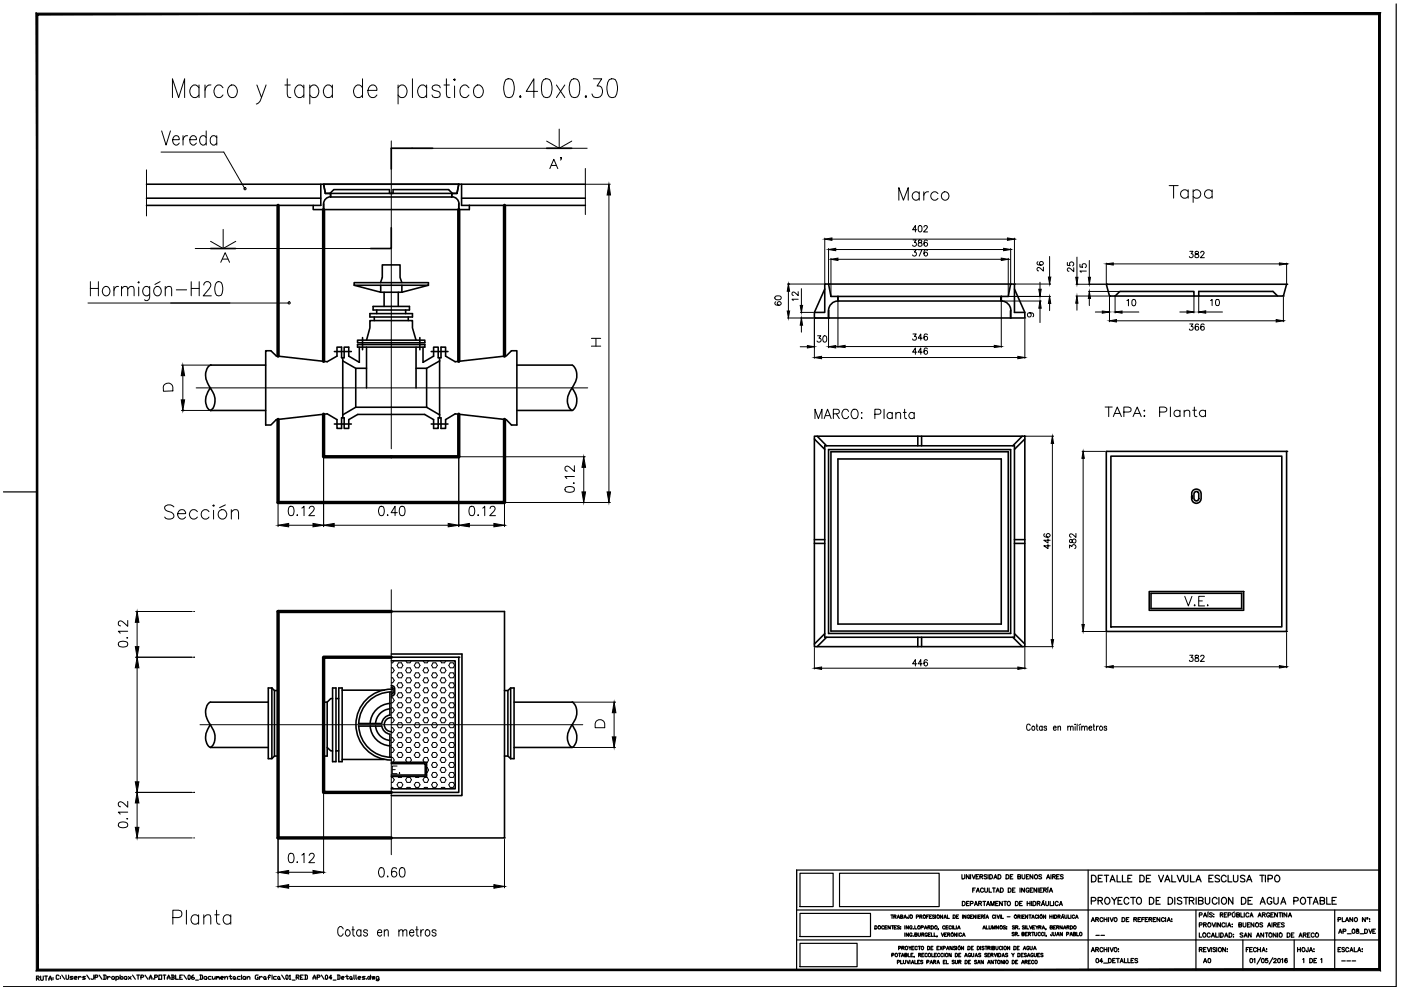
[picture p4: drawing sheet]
<svg xmlns="http://www.w3.org/2000/svg" width="297mm" height="210mm" viewBox="0 0 297 210" stroke-linecap="round" stroke-linejoin="round" font-family="sans-serif">
<!-- layer: 0-CYPE1 -->
<g fill="none" stroke="#000" stroke-width=".21">
<path d="M42.2 18.6a1.02 1.02 0 0 0-1.2-.6 1.02 1.02 0 0 0-.8 1.2 1.12 1.12 0 0 0 .4 1.2 1.12 1.12 0 0 0 1.3 .1l.3-.4M42.2 18v2.7M43.5 18v2.7M44.7 18a1.14 1.14 0 0 0-1.2 1.2M47.3 18.6a.92 .92 0 0 0-.9-.6 .92 .92 0 0 0-.9 .6 1.31 1.31 0 0 0-.1 1.4 1.31 1.31 0 0 0 1.2 .7l.7-.6M48.7 18.2a1.1 1.1 0 0 1 1.3 .1 1.1 1.1 0 0 1 .3 1.2 1.08 1.08 0 0 1-1.2 1.2 1.52 1.52 0 0 1-.4-2.5zM54.5 18l.9 2.7 1-2.7M60.4 18h1.1M60.9 16.7v3.2l.1 .6 .7 .2M64.4 18.6l-.6-.6a1.37 1.37 0 0 0-1.3 1 1.37 1.37 0 0 0 .5 1.5 .93 .93 0 0 0 1.4-.4M64.4 18v2.7M65.7 18.6a.92 .92 0 0 1 .9-.6 .92 .92 0 0 1 .8 .6 1.31 1.31 0 0 1 .1 1.4 1.31 1.31 0 0 1-1.2 .7l-.6-.6"/>
<path d="M65.7 18v4M70.5 18.6a.92 .92 0 0 0-.9-.6 .92 .92 0 0 0-.9 .6 1.31 1.31 0 0 0-.1 1.4 1.31 1.31 0 0 0 1.2 .7l.7-.6M70.5 18v2.7M76.9 18.6a.92 .92 0 0 0-.9-.6 .92 .92 0 0 0-.9 .6 1.31 1.31 0 0 0-.1 1.4 1.31 1.31 0 0 0 1.2 .7l.7-.6M76.9 16.7v4M78 19.2h1.9a.91 .91 0 0 0-.6-1.1 .91 .91 0 0 0-1.1 .5 1.31 1.31 0 0 0-.1 1.4 1.31 1.31 0 0 0 1.2 .7l.6-.6M84.4 18.6a.92 .92 0 0 1 .9-.6 .92 .92 0 0 1 .8 .6 1.31 1.31 0 0 1 .1 1.4 1.31 1.31 0 0 1-1.2 .7l-.6-.6M84.4 18v4M87.4 16.7v4M90.5 18.6a.92 .92 0 0 0-.9-.6 .92 .92 0 0 0-.9 .6 1.31 1.31 0 0 0-.1 1.4 1.31 1.31 0 0 0 1.2 .7l.7-.6M90.5 18v2.7M93.3 18.6a.92 .92 0 0 0-.8-.6 .92 .92 0 0 0-.9 .6l.2 .4 1.1 .4a.75 .75 0 0 1 .3 1.1 1.07 1.07 0 0 1-1.6-.4"/>
<path d="M94.1 18h1.2M94.6 16.7v3.2l.2 .6 .6 .2M96.4 16.7l.1 .2-.1 .2-.2-.2zM96.4 18.2v2.5M99.4 18.6l-.3-.4a1.08 1.08 0 0 0-1.3 .1 1.08 1.08 0 0 0-.3 1.2 1.08 1.08 0 0 0 1.3 1.2l.6-.6M100.9 18.2l.3-.2a1.37 1.37 0 0 1 1.3 1 1.37 1.37 0 0 1-.5 1.5 1.09 1.09 0 0 1-1.3-.1 1.09 1.09 0 0 1-.3-1.2l.1-.6zM107.3 16.9l.4-.2 .8 .2a3.4 3.4 0 0 1 0 3.6l-.4 .2-.8-.2a3.7 3.7 0 0 1 0-3.6zM114 19.4h-2.4l1.6-2.7v4M115.3 16.9l.4-.2 .8 .2a3.4 3.4 0 0 1 0 3.6l-.4 .2-.8-.2a3.7 3.7 0 0 1 0-3.6zM118 18l1.7 2.7M119.7 18l-1.7 2.7M121.2 16.9l.5-.2 .8 .2a3.7 3.7 0 0 1 0 3.6l-.5 .2-.8-.2a3.4 3.4 0 0 1 0-3.6z"/>
<path d="M125.8 16.7h1.8l-1 1.5h.5a1.28 1.28 0 0 1 .5 1.9 1.28 1.28 0 0 1-1.9 .2l-.2-.4M129.2 16.9l.5-.2 .8 .2a3.7 3.7 0 0 1 0 3.6l-.5 .2-.8-.2a3.4 3.4 0 0 1 0-3.6zM31.1 36v9.8M34.1 32.2h13.3l4.5 7.8M34.3 27.8l.9 3 .9-3M36.6 20.7v-4l1.3 4 1.2-4v4M36.6 29.6h1.4a.67 .67 0 0 0-.4-.8 .67 .67 0 0 0-.9 .4 .99 .99 0 0 0 .8 1.6l.5-.5M38.8 28.8v2M39.8 28.8a.84 .84 0 0 0-1 .8M40.2 29.6h1.4a.69 .69 0 0 0-.4-.8 .69 .69 0 0 0-.9 .4 1 1 0 0 0 0 1 1 1 0 0 0 .9 .6l.4-.5M43.7 29.2a.68 .68 0 0 0-.6-.4 .68 .68 0 0 0-.7 .4 .99 .99 0 0 0 .9 1.6l.4-.5M43.7 27.8v3"/>
<path d="M46 29.2a.7 .7 0 0 0-.7-.5 .7 .7 0 0 0-.7 .5 1 1 0 0 0 0 1 1 1 0 0 0 .9 .6l.5-.5M46 28.8v2M55.4 20.7a1.47 1.47 0 0 1-1.1 1.3M83 31.4h41.5M83 29.9v65.3M110.3 20.3l.2 .2-.2 .2-.2-.2zM116.6 35.8l.8-2 .9 2M116.9 35.1h1.1M118.6 27.4v4l-2.7-1.5M119 33.5h-.2h.2l-.2 .4M121.2 29.9l-2.6 1.5M124.1 39.1h.1"/>
<path d="M124.1 35.7v9.8M124.2 20.3l.2 .2-.2 .2-.1-.2zM124.4 39.1h5M247.9 39.4h1.9M248.8 39.4v2.6M19.2 59.7v3M20.9 59.7v3M29.4 59.7l.1 .2-.1 .1-.1-.1zM33.9 59.7l-1.1 .6M40.5 59.7v3M41.4 52.7h41.6M42.2 59.7v3"/>
<path d="M44.6 51.2l2.7 1.5 2.7-1.5M45.9 59.9l.6-.2a1.5 1.5 0 0 1 .7 1.8l-.3 1.1-.6 .1a1.41 1.41 0 0 1-.8-1.7l.2-.7zM46.8 55.6l.9-2 1 2M47.1 54.9h1.2M47.3 48.6v4.1M129.1 41.3v63M174.9 50.5v9.6M175.7 52.7v7.4M176.2 54.8v7.8M176.4 50.7h37.2M177.2 52.9h35.6M177.7 55h34.6"/>
<path d="M190.6 42.4v-2.6l.9 2.6 1.1-2.6v2.6M193.6 50.9h.7l-.4 .5a.43 .43 0 0 1 .3 .6 .43 .43 0 0 1-.7 0M193.6 52.9h.7l-.4 .6a.43 .43 0 0 1 .3 .6 .43 .43 0 0 1-.7-.1M194.4 48.7h-.9l.6-.9v1.4M194.7 52.9h.8l-.6 1.4M194.8 51v.3l.3 .2a.39 .39 0 0 1 .3 .6 .39 .39 0 0 1-.6 0 .39 .39 0 0 1 .2-.6l.4-.2v-.2a.44 .44 0 0 0-.6-.1zM194.8 47.9a.37 .37 0 0 1 .6 .2l.1 .3a.59 .59 0 0 1-.4 .8h-.1a.93 .93 0 0 1-.2-1.3zM194.9 41a.83 .83 0 0 0-1.2-.1 .83 .83 0 0 0 0 1.3 .83 .83 0 0 0 1.2-.1M194.9 40.7v1.7M195.9 40.7v1.7M195.9 48.2l.2-.4h.3l.2 .3-.8 1.1h.9M196.6 51.1l-.1-.1a.37 .37 0 0 0-.6 .1v.4a.52 .52 0 0 0 .4 .7 .4 .4 0 0 0 .4-.4 .4 .4 0 0 0-.4-.4 .4 .4 0 0 0-.4 .4"/>
<path d="M196.6 53.2l-.1-.2a.37 .37 0 0 0-.6 .2v.3a.52 .52 0 0 0 .4 .8 .4 .4 0 0 0 .4-.4 .4 .4 0 0 0-.4-.4 .4 .4 0 0 0-.4 .3M196.9 40.7a.86 .86 0 0 0-1 .7M198.9 41a.85 .85 0 0 0-1.3-.1 .85 .85 0 0 0 0 1.3 .85 .85 0 0 0 1.3-.1M213.8 55h.1M213.8 54.8v7.8M214.3 52.9h.1M214.3 52.7v7.4M215.1 50.7h.1M215.1 50.5v9.6M220.1 55.5l-.2 .1a.37 .37 0 0 0 .2 .6h.4a.52 .52 0 0 0 .7-.4 .4 .4 0 0 0-.4-.4 .4 .4 0 0 0-.4 .4 .4 .4 0 0 0 .4 .4M220.5 59.8v1.5M221.2 56.6v.9l-.8-.7a.36 .36 0 0 0-.5 .2 .36 .36 0 0 0 .3 .4"/>
<path d="M222.5 54.4v4.3M226.3 55.7v.5l.6 .1a.46 .46 0 0 1 0-.7 .46 .46 0 0 1 .6 .1 .46 .46 0 0 1-.1 .7M227.7 56.8v.8l-1.1-.8-.3 .3v.2l.3 .2M228.3 54.5v4.3M229 56v.6l.6 .1a.45 .45 0 0 1 0-.7 .45 .45 0 0 1 .7 .1 .45 .45 0 0 1-.2 .7M230.3 57.5h-1.3l.2 .3M231 55.2v3.6M234.6 55.8v4.3M236 56h35.3M251.9 40.6a.89 .89 0 0 0-1.3-.1 .89 .89 0 0 0 0 1.3 .89 .89 0 0 0 1.3-.2M251.9 40.2v1.8M252.3 53.3h.6l-.4 .5a.43 .43 0 0 1 .4 .6 .43 .43 0 0 1-.7 0"/>
<path d="M253 40.6a.89 .89 0 0 1 1.3-.1 .89 .89 0 0 1 0 1.3 .89 .89 0 0 1-1.3-.2M253 40.2v2.7M253.4 53.4v.3l.4 .2a.39 .39 0 0 1 .3 .6 .39 .39 0 0 1-.7 0 .39 .39 0 0 1 .3-.6l.3-.2 .1-.2a.44 .44 0 0 0-.7-.1zM254.6 53.6l.2-.3h.2l.3 .2-.8 1.1h.8M257 40.6a.89 .89 0 0 0-1.3-.1 .89 .89 0 0 0 0 1.3 .89 .89 0 0 0 1.3-.2M257 40.2v1.8M272.8 55.8v4.3M18.7 64.2h42.6M19.2 61.2h1.7M22.1 60.9a.98 .98 0 0 1 1.3 .6 .98 .98 0 0 1-.7 1.2 1.02 1.02 0 0 1-1-.7 1.02 1.02 0 0 1 .4-1.1zM24.2 60.7v2M25.1 60.7a.84 .84 0 0 0-.9 .9"/>
<path d="M25.8 61.3l.6-.6 .6 .2 .1 1.8M25.8 60.7v2M27.1 61.3l.6-.6 .6 .2 .1 1.8M29.4 60.9v1.8M31.7 60.7v2.3l-.1 .4a.61 .61 0 0 1-1 .2M31.7 61.2a.82 .82 0 0 0-1-.4 .82 .82 0 0 0-.4 1.1 .78 .78 0 0 0 .5 .8 .78 .78 0 0 0 .9-.4M33 60.9a.98 .98 0 0 1 1.2 .6 .98 .98 0 0 1-.6 1.2 1.02 1.02 0 0 1-1-.7 1.02 1.02 0 0 1 .4-1.1zM35 61.3l.6-.6 .7 .2 .1 1.8M35 60.7v2M37.4 61.5h2.2M38.5 77.4h5.8M38.8 79.7v5.1"/>
<path d="M40.5 61.2h1.7M43.2 60.4v-.1a.8 .8 0 0 1 1-.6 .89 .89 0 0 1 .1 1.6l-1.2 1.4h1.7M125.4 73.4h2M125.4 71.7h2M126.4 71.7v1.7M164.4 62.9l.5-.2a.59 .59 0 0 1 .7 .4 .7 .7 0 0 1-.6 .5 .7 .7 0 0 1-.7-.5zM164.5 64h-.1a.4 .4 0 0 0 .1 .7h.4a.52 .52 0 0 0 .7-.4 .4 .4 0 0 0-.4-.4 .4 .4 0 0 0-.4 .4 .4 .4 0 0 0 .4 .4M166.9 67.4h8.6M166.9 60.2h7.8M167.2 61.8v4.1M169.2 63.4h-1.3l.3 .3M169.2 61.8v.9l-.6-.6a.38 .38 0 0 0-.6 0 .38 .38 0 0 0 .2 .5"/>
<path d="M169.7 73.5h1.5M169.7 66.2h2.8M169.9 66.2h.1M169.9 61.2v3.6M169.9 68.9v1.5M172.7 66.2h.1M172.7 67.4h.1M172.7 67.6v8.4M173.3 71.2h.7l-.4 .5a.44 .44 0 0 1 .4 .7 .44 .44 0 0 1-.8-.1M174.2 75.8h41.6M174.6 71.3a.4 .4 0 0 1 .6 .1l.1 .4a.59 .59 0 0 1-.4 .7l-.4-.2-.1-.5zM174.9 60.2h.1"/>
<path d="M175.7 67.4h.1M175.7 73.5h.1M175.7 60.2h.1M175.7 67.6v6.1M176.2 62.9h.1M177.2 73.5h1.5M177.7 63.8h.1M177.7 64v9.6M179.2 73.5h31.6M193.6 70.8h.7l-.4 .5a.42 .42 0 0 1 .4 .4 .42 .42 0 0 1-.3 .4 .42 .42 0 0 1-.5-.2M194.4 74.7h-.9l.6-.9v1.3M195.5 74.7h-.8l.5-.9v1.3"/>
<path d="M195.5 71.7h-.8l.5-.9v1.3M196.6 74l-.1-.1a.37 .37 0 0 0-.6 .1v.4a.52 .52 0 0 0 .4 .7 .4 .4 0 0 0 .4-.4 .4 .4 0 0 0-.4-.4 .4 .4 0 0 0-.4 .4M196.6 71l-.4-.2a.72 .72 0 0 0-.3 .7 .72 .72 0 0 0 .4 .6 .4 .4 0 0 0 .4-.4 .4 .4 0 0 0-.4-.4 .4 .4 0 0 0-.4 .4M212.3 63.8h.1M212.3 73.5h.1M212.3 64v9.6M212.5 63.8h8.2M213.7 62.9h.1M213.8 62.9h.1M213.9 62.9h8.8M214.3 60.2h.1M215.1 60.2h.1"/>
<path d="M215.3 60.2h7.4M217.3 75.8h.1M217.3 67.4h.1M217.3 67.6v8.4M218.3 66.3a.45 .45 0 0 1 .3 .7 .45 .45 0 0 1-.7 .1 .45 .45 0 0 1 .1-.7l.3-.1a.61 .61 0 0 1 .8 .6l-.1 .3M220.5 63.8h.1M220.5 65.3v3.1M222.5 60.2h.1M222.5 64.3v1.6M228.1 60.3h6.2M228.1 62.8h6.9M228.3 60.3h.1"/>
<path d="M228.3 64.3v1.5M230.8 61.8h6.4M231 60.3h.1M231 63.3v1.5M232.2 66.2h1.5M234.6 60.3h.1M235.2 62.8h.1M235.2 63v5.2M236.4 66.2h.1M236.4 62.8h.1M236.4 63v3.4M236.7 68h33.9"/>
<path d="M237.4 61.8h.1M237.9 66.2h3.6M238.9 63.7l.4-.2v1.3M240.1 63.6l.2-.1a.7 .7 0 0 1 .5 .7 .7 .7 0 0 1-.5 .6 .93 .93 0 0 1-.2-1.2zM250.1 66.2h1.6M252.3 68.7h.6l-.4 .5a.42 .42 0 0 1 .5 .4 .42 .42 0 0 1-.3 .4 .42 .42 0 0 1-.5-.2M253.1 62.8h.1M253.1 63v3.4M254.1 68.9l-.4-.2a.72 .72 0 0 0-.4 .7 .72 .72 0 0 0 .5 .6 .4 .4 0 0 0 .4-.4 .4 .4 0 0 0-.4-.4 .4 .4 0 0 0-.4 .4M254.2 66.2h.1M254.2 62.8h.1M254.2 63v3.4"/>
<path d="M255.3 68.9l-.4-.2a.72 .72 0 0 0-.4 .7 .72 .72 0 0 0 .5 .6 .4 .4 0 0 0 .4-.4 .4 .4 0 0 0-.4-.4 .4 .4 0 0 0-.4 .4M255.6 66.2h3.6M256.7 63.7l.3-.2v1.3M257.9 63.5h.5l.2 .5-.2 .8h-.4a.91 .91 0 0 1-.1-1.3zM272.1 68h.1M272.1 62.8h.1M272.1 63v5.2M34.7 81.7a1.05 1.05 0 0 1 1.1-.5 1.05 1.05 0 0 1 .8 .9v.8l-1.9 .1zM38.5 87h5.8M41.6 82.2h83M68.6 97.1v14.6M97.3 97.1v14.6"/>
<path d="M97.6 96.8h26.5M121.8 98.7v1.3l-1-.9a.57 .57 0 0 0-.5-.3 .57 .57 0 0 0-.5 .4l.1 .5 .4 .2M123.8 96.8h.1M123.8 99.1v5.2M172.8 88.8v-2l.7 2 .8-2v2M174.7 88.8l.8-2 .7 2M175 88.1h.9M176.7 87.7l1.1-.1 .2-.2-.2-.5-1.1-.1v2M177.3 87.7l.7 1.1M179.9 87.2a.72 .72 0 0 0-.8-.4 .72 .72 0 0 0-.6 .7v.5a.72 .72 0 0 0 .6 .8 .72 .72 0 0 0 .8-.5M180.8 86.9a.92 .92 0 0 1 1.1 .3 .92 .92 0 0 1-.1 1.1 .72 .72 0 0 1-.8 .5 .72 .72 0 0 1-.5-.8v-.5zM182.6 87.5h.2z"/>
<path d="M182.6 88.7h.2zM185.5 87.8h.8a.53 .53 0 0 0 .5-.5 .53 .53 0 0 0-.5-.5h-.8v2M187.4 86.8v2M189.2 87.7a.62 .62 0 0 0-.9 0 .62 .62 0 0 0 0 .9 .62 .62 0 0 0 .9-.1M189.2 87.4v1.4M189.9 87.8l.5-.4 .5 .1 .1 1.3M189.9 87.4v1.4M191.5 87.4h.6M191.8 86.8v1.6l.1 .3 .3 .1M193.8 87.7a.64 .64 0 0 0-.9-.1 .64 .64 0 0 0 0 1 .64 .64 0 0 0 .9-.1M193.8 87.4v1.4M217.3 92.5h.1"/>
<path d="M217.5 92.5h5.8M223.1 92.5h.1M223.1 94v41.6M229.4 95.7h4.9M229.6 95.7h.1M229.6 97.2v35.2M234.3 86.3h1.5M234.6 95.7h.1M235.1 86.3v2M236 88.3l.9-2 .9 2M236.3 87.7h1.1M238.3 87.4l1.3-.1a.51 .51 0 0 0 0-.9l-1.3-.1v2"/>
<path d="M240.2 88.3l.9-2 .9 2M240.6 87.7h1.1M242.5 87.1h.2l-.1 .1zM242.5 88.2h.2l-.1 .1zM245.9 87.4l1.3-.1a.51 .51 0 0 0 0-.9l-1.3-.1v2M248.1 86.3v2M250.2 87.3a.69 .69 0 0 0-1.1-.2 .69 .69 0 0 0 0 1.1 .69 .69 0 0 0 1.1-.2M250.2 87v1.3M251.1 87.4a.79 .79 0 0 1 1-.3l.2 1.2M251.1 87v1.3M252.9 87h.7M253.2 86.3v1.7l.1 .2 .5 .1"/>
<path d="M255.6 87.3a.71 .71 0 0 0-1.1-.2 .71 .71 0 0 0 0 1.1 .71 .71 0 0 0 1.1-.2M255.6 87v1.3M36.9 107.5a1.28 1.28 0 0 0-2 0 .77 .77 0 0 0 .6 .9l.8 .2a.78 .78 0 0 1 .3 1.3 1.32 1.32 0 0 1-1.7-.3M37.7 108.9h1.7a.85 .85 0 0 0-.9-.9 .85 .85 0 0 0-.8 .9 .93 .93 0 0 0 .5 1.1 .93 .93 0 0 0 1.2-.4M41.9 108.5a.95 .95 0 0 0-1.4-.1 .95 .95 0 0 0 0 1.4 .95 .95 0 0 0 1.4-.2M44.3 108.5a.98 .98 0 0 0-1.7 .3 .98 .98 0 0 0 1.2 1.3l.5-.5M45.3 107l.2 .2-.2 .1-.1-.1zM45.3 108.2v1.9M47.8 107l-1.2 .6M49.1 108.6l.6-.5 .7 .1 .2 .4v1.5M49.1 108.1v2M59 106.8v4.9"/>
<path d="M61.2 111.4h5.2M61.4 107.4a.61 .61 0 0 1 .9 .3 1.83 1.83 0 0 1-.2 1.5 .59 .59 0 0 1-.9-.2 1.83 1.83 0 0 1 .2-1.6zM62.9 109.2h.2zM64 107.7l.5-.4v2M65.6 107.8v-.1a.58 .58 0 0 1 .8-.3l.1 .2a.66 .66 0 0 1-.1 .8l-.9 .9h1.2M68.6 111.4h.1M70.9 111.4h24.1M80.5 107.4l.5-.1a1.12 1.12 0 0 1 .4 1.7l-.2 .2-.4 .1a1.28 1.28 0 0 1-.3-1.9zM82.1 109.2h.2zM84.2 108.7h-1.3l.9-1.4v2M84.9 107.4a.59 .59 0 0 1 .9 .3 1.83 1.83 0 0 1-.2 1.5 .61 .61 0 0 1-.9-.2 1.83 1.83 0 0 1 .2-1.6zM97.3 111.4h.1"/>
<path d="M99.5 111.4h5.2M99.7 107.4a.59 .59 0 0 1 .9 .3 1.83 1.83 0 0 1-.2 1.5 .61 .61 0 0 1-.9-.2 1.83 1.83 0 0 1 .2-1.6zM101.3 109.2h.2zM102.3 107.7l.5-.4v2M103.9 107.8l.2-.4a.58 .58 0 0 1 .9 .3l-.3 .7-.9 .9h1.3M107 111.4h.1M107 106.8v4.9M107.3 106.5h22.1M119.9 103.4a1.72 1.72 0 0 1 1.8 0 .61 .61 0 0 1-.3 .9 1.83 1.83 0 0 1-1.5-.2zM121.6 102.4h.2zM121.8 101h-2l.4 .5M129.1 106.5h.1"/>
<path d="M221.5 113.2h-.1a.37 .37 0 0 0 .2 .6 .68 .68 0 0 0 1.1-.3 .4 .4 0 0 0-.4-.4 .4 .4 0 0 0-.4 .4 .4 .4 0 0 0 .3 .4M222.2 115.4v.9l-.9-.6h1.4M222.2 114.2v.9l-.9-.6h1.4M226.8 116.2v-.6l.5 .3a.43 .43 0 0 1 .6-.3 .43 .43 0 0 1 0 .7M226.9 114.4v.6h.3a.53 .53 0 0 1 .2-.6 .53 .53 0 0 1 .6 0l.1 .4a.45 .45 0 0 1-.6 .3 .45 .45 0 0 1-.2-.6l-.2-.1zM228.1 113.1v.8l-.6-.5-.5-.2-.2 .2v.3l.3 .2M25.2 136.2a1.72 1.72 0 0 1 1.8 0 .61 .61 0 0 1-.3 .9 1.83 1.83 0 0 1-1.5-.2zM27 135.2v.1zM27.1 133.8h-2l.4 .5M27.1 131.6v1.2l-1-.9a.64 .64 0 0 0-.9-.1l-.1 .6 .5 .3M28.8 139.3h12M28.8 129.7h12"/>
<path d="M29.1 139.3h.1M29.1 129.7h.1M29.1 131.9v5.2M41 139.3h.1M41 129.7h.1M83 125v56.2M172.7 137.1h.1M172.7 137.3v4.5M217.3 137.1h.1M217.3 137.3v4.5M217.5 137.1h5.8M229.4 133.9h4.9"/>
<path d="M234.6 133.9h.1M234.6 134.1v7.5M251.2 126.4l.8 2.1 .7-2.1M252.3 138.9h.6l-.4 .5a.42 .42 0 0 1 .5 .4 .42 .42 0 0 1-.3 .5 .42 .42 0 0 1-.5-.3M253.2 128.3h.2l-.1 .2zM253.4 139v.3l.4 .2a.39 .39 0 0 1 .3 .6 .39 .39 0 0 1-.7 0 .39 .39 0 0 1 .3-.6l.3-.2 .1-.2-.2-.2zM254.2 127.4h.7M254.6 139.2l.1-.2 .3-.1 .3 .4-.8 .9h.8M255.4 126.4h-1.2v2.1h1.2M256 128.3h.1v.2zM272.8 133.9h.1M272.8 134.1v7.5"/>
<path d="M29.1 141.6v24.2M42.4 153.7h81.2M121.3 148.9h.1M121.3 158.5h.1M121.6 148.9h8.9M121.6 158.5h8.9M126.5 152.9a1.03 1.03 0 0 1 1.7 .5v.9h-2v-.9zM130.2 148.9h.1M130.2 151.1v5.1M174.2 141.7h41.6M194.4 140.7h-.9l.6-.8v1.3M195.5 140.7h-.8l.5-.8v1.3"/>
<path d="M196.6 140.1l-.1-.2a.37 .37 0 0 0-.6 .2v.3a.52 .52 0 0 0 .4 .8 .4 .4 0 0 0 .4-.4 .4 .4 0 0 0-.4-.4 .4 .4 0 0 0-.4 .3M217.3 141.7h.1M218.4 153.8a.4 .4 0 0 0-.5-.3 .4 .4 0 0 0-.2 .5v.3a.4 .4 0 0 0 .2 .5 .4 .4 0 0 0 .5-.3M219.7 154h.3M219.8 153.5v1.1l.3 .2M221 154.2l-.1-.2a.4 .4 0 0 0-.5 .4 .4 .4 0 0 0 .5 .4l.1-.1M221 154v.8M221.9 154.2l-.2-.2h-.3v.3l.5 .2v.2l-.2 .1-.4-.1M223.3 154.3h.6v-.2a.36 .36 0 0 0-.6 .3 .36 .36 0 0 0 .6 .3M224.3 154.2l.3-.2h.2l.1 .8M224.3 154v.8M226.4 154.2l.2-.2h.3l.1 .8"/>
<path d="M226.4 154v.8M227 154.2l.2-.2h.3v.8M228 153.5v.2zM228 154v.8M228.4 153.5v1.3M228.9 154v.8M229.1 153.5l-.4 .3M229.3 154.2l.3-.2h.3v.8M229.3 154v.8M229.9 154.2l.3-.2h.2l.1 .8M230.9 154.3h.6a.31 .31 0 0 0-.3-.4 .31 .31 0 0 0-.3 .4l.1 .5h.3l.2-.1M231.8 154h.3"/>
<path d="M231.9 153.5v1.1l.2 .2M232.5 154v.8M232.9 154h-.3l-.1 .3M234.6 154.2l-.2-.2h-.3v.3l.5 .2v.2l-.2 .1-.3-.1M236 141.4h35.3M272.8 141.4h.1M25.2 174.6a1.28 1.28 0 0 1 1.9 .2v.2a1.12 1.12 0 0 1-1.6 .4l-.3-.2zM27 173.5v.2zM27.1 172.2h-2l.4 .4M27.1 169.9v1.2l-1-.8a.67 .67 0 0 0-.9-.1l-.1 .1a.58 .58 0 0 0 .4 .8h.1M28.8 168h12M28.8 177.7h12"/>
<path d="M29.1 168h.1M29.1 170.3v5.1M41 168h.1M41 177.7h.1M59 177.7h.1M59 178v10.2M68.6 168h.1M68.6 168.3v16.9M83.2 163.2h.6M84.2 162.4h-1v1.6h1M84.6 163.9h.2zM107 177.7h.1"/>
<path d="M107 178v10.2M36.6 194.5h1.3a.79 .79 0 0 0 .7-.7 .79 .79 0 0 0-.7-.8h-1.3v2.9M39.5 193v2.9M42.1 194.4a.97 .97 0 0 0-1.6 .3 .97 .97 0 0 0 1.1 1.2l.5-.4M42.1 194v1.9M43.2 194.5l.7-.5 .7 .1 .1 1.8M43.2 194v1.9M45.5 194h1M45.9 193v2.4l.2 .4 .5 .1M48.9 194.4a.97 .97 0 0 0-1.6 .3 .97 .97 0 0 0 1.1 1.2l.5-.4M48.9 194v1.9M61.2 184.9h5.2"/>
<path d="M61.2 187.9h43.5M61.4 181a.61 .61 0 0 1 .9 .3 1.83 1.83 0 0 1-.2 1.5 .59 .59 0 0 1-.9-.3 1.83 1.83 0 0 1 .2-1.5zM62.9 182.8h.2zM64 181.3l.5-.4v2M65.6 181.4v-.1a.58 .58 0 0 1 .8-.3l.1 .1a.66 .66 0 0 1-.1 .9l-.9 .9h1.2M68.6 184.9h.1M72.8 197a.56 .56 0 0 0-.9-.4 1.38 1.38 0 0 0 .1 1.9 .67 .67 0 0 0 .8-.5M73.4 197.2a.65 .65 0 0 1 .8 .6 .65 .65 0 0 1-.6 .7l-.4-.6zM74.6 197.1h.5M74.8 196.5v1.6l.1 .3 .3 .1M76.5 197.4a.42 .42 0 0 0-.7-.2 .64 .64 0 0 0-.2 .8 .64 .64 0 0 0 .8 .4l.1-.2M76.5 197.1v1.4"/>
<path d="M77.9 197.4a.44 .44 0 0 0-.4-.3 .44 .44 0 0 0-.4 .3l.2 .3 .5 .2 .1 .3a.44 .44 0 0 1-.4 .3 .44 .44 0 0 1-.4-.3M80 197.7h.9v-.2a.4 .4 0 0 0-.2-.4 .4 .4 0 0 0-.5 .1l-.2 .5a.52 .52 0 0 0 .2 .6 .52 .52 0 0 0 .6 .1l.1-.2M80.5 184.1l.5-.1a1.12 1.12 0 0 1 .4 1.6l-.2 .3-.4 .1a1.28 1.28 0 0 1-.3-1.9zM81.5 197.5l.4-.4 .3 .1 .1 1.3M81.5 197.1v1.4M82.2 185.7v.3zM84.1 184.2a.58 .58 0 0 0-.8-.1 1.28 1.28 0 0 0 .2 1.9 .6 .6 0 0 0 .7-.6 .6 .6 0 0 0-.5-.6 .6 .6 0 0 0-.7 .5M84.6 197.5l.3-.4 .4 .1 .1 1.3M84.6 197.1v1.4M84.9 184.1a.59 .59 0 0 1 .9 .2 1.83 1.83 0 0 1-.2 1.6 .61 .61 0 0 1-.9-.3 1.83 1.83 0 0 1 .2-1.5zM85.4 197.5l.4-.4 .4 .1 .1 1.3M86.8 197.7h.9l-.1-.5a.66 .66 0 0 0-.8 .5 .66 .66 0 0 0 .4 .8h.2l.3-.3"/>
<path d="M88.1 197.1h.6M88.4 196.5v1.9l.4 .1M89.2 197.1v1.4M89.8 197.1l-.4 .1-.2 .5M90.4 197.2a.47 .47 0 0 1 .7 .2v.3a.52 .52 0 0 1-.2 .7 .52 .52 0 0 1-.7-.2v-.8zM92.4 197.4a.44 .44 0 0 0-.4-.3 .44 .44 0 0 0-.4 .3l.2 .3 .6 .2v.5a.49 .49 0 0 1-.8-.2M107 187.9h.1"/>
<circle cx="52" cy="40" r=".23"/>
<circle cx="200.4" cy="41.5" r=".87"/>
<circle cx="61.3" cy="64.2" r=".23"/>
<circle cx="47.1" cy="109" r=".97"/>
<circle cx="219.1" cy="154.4" r=".41"/>
<circle cx="233.4" cy="154.4" r=".41"/>
</g>
<!-- layer: 0-CYPE2 -->
<g fill="none" stroke="#000" stroke-width=".34">
<path d="M31.1 39.1h36.9M68.6 39.1h28.7M91.8 31.4h-8.8v4.4M97.3 39.1l-.4 1.9h-1.1v.8M97.3 39.1h-28.7l.4 1.9M97.3 39.1h.6v4.4h26.2M97.3 39.1l-.4 1.9h-1l-.8-.8h-11.8v.8M97.9 39.1h26.2M115.9 31.4h5.3M31.1 42h36.9M31.1 43.5h35.3M44.6 52.7h5.4"/>
<path d="M69 41l-.4-1.9h-.6v4.4h-1.6v.9h2.2M69 41h1.1v.8M70.1 41.8h25.7M70.1 41.8v-.8h25.7v.8M70.1 41.7a1.5 1.5 0 0 0-1.5 1.5v1.2M80.7 59.9l.4-1.1v-2.6h3.7v2.6l.4 1.1M82.6 41v-.8h-11.8l-.8 .8h-1M83 48.3v4.4h-4.4M95.8 41.7a1.5 1.5 0 0 1 1.5 1.5M97.3 43.3v1.1M97.9 42h26.2M99.5 43.5v.9h-30.9"/>
<path d="M56.3 77.4h-11.7a3.1 3.1 0 0 0-.4 4.2l.4 .6a3.6 3.6 0 0 1 .2 4.7 1.06 1.06 0 0 1-1-1 3.8 3.8 0 0 1 .8-3.7M70.9 74.5h3.6M72.7 76.5l2.7 1.6M72.7 75.8v12.8M75.1 60.5h15.7M75.8 72.1h14.3v.6h-14.3zM75.8 73.1h14.3v.5h-14.3zM76.2 73.6v3.2l-2.3-1.3v-1.9h-.9v2.2h-.6v-2.2h-1v1.9l-2 1.2-10.8-1.2-1.2-1.1h-1.1v15.7h1.1l1.2-1.1 10.8-1.3 2 1.3v1.8h1v-2.2h.6v2.2h.9v-1.8l1.9-1.1h14.2l1.9 1.1v1.8h1v-2.2h.6v2.2h1v-1.8l2-1.3 10.8 1.3 1.1 1.1h1.2v-15.7h-1.2l-1.1 1.1-10.8 1.2-2-1.2v-1.9h-1v2.2h-.6v-2.2h-1v1.9l-2.2 1.3v-3.2M76.9 71.6v2.6M77.7 72.1l.7-2.6v-1.5h9v1.5l.8 2.6M77.7 78.1h-2.3v8.2M77.7 73.6v8.6"/>
<path d="M78.4 66.5h9v.7h-9zM79.1 65h7.7v.7h-7.7zM79.4 67.2v.8M79.9 65.7v.8M80.7 60.5v1.5l-5.6-1.5v-.6h15.7v.6l-5.6 1.5M80.7 62h4.5M81.4 62v3M84.4 62v3M85.2 60.5v1.5M86 65.7v.8M86.6 67.2v.8M88.2 78.1h2.3v8.2"/>
<path d="M88.2 73.6v8.6M89 71.6v2.6M91.4 74.5h3.6M93.2 75.8v12.8M93.2 76.5l-2.7 1.6M109.6 77.4h11.7a3.3 3.3 0 0 1 .2 4.5 3.9 3.9 0 0 0-.6 4.8l.2 .2a.56 .56 0 0 0 .8-.4 3.7 3.7 0 0 0-.6-4.3M174.9 61.3l-2.2 4.9M175.7 60.2l.5 2.7h1.5v.9M175.7 60.2h-.8v6h-2.2v1.2h3M175.7 60.2h38.6M175.7 67.4h38.6M177.7 63.8v-.9h36.1l.5-2.7h.8v6h2.2v1.2h-3"/>
<path d="M177.7 63.8h34.6M177.7 63.8a2.01 2.01 0 0 0-2 2v1.6M212.3 63.8v-.9v.9M212.3 63.8a2.01 2.01 0 0 1 2 2v1.6M215.1 61.3l2.2 4.9M234.6 60.3h38.2l-.7 2.5h-1.2l-1-1h-15.7v1h-19zM236.4 62.8l1-1h15.7v1M254.2 62.8h16.7M44.6 87h11.7M70.9 89.9h3.6M75.4 86.3h15.1M75.4 86.3l-2.7 1.7"/>
<path d="M90.5 86.3l2.7 1.7M91.4 89.9h3.6M109.6 87h11.7M172.7 92.5h44.6v44.6h-44.6zM172.7 93.1l2.2 2.2M173.3 92.5l1.9 2M174.9 94.5h40.2v40.6h-40.2zM175.7 95.3h38.6v39h-38.6zM176.2 95.8h37.6v38h-37.6zM177.7 97.3h34.6v35h-34.6zM194.6 92.5v2M195.4 92.5v2"/>
<path d="M216.7 92.5l-2 2M217.3 93.1l-2.2 2.2M234.6 95.7h38.2v38.2h-38.2zM235.5 96.7h36.3v36.2h-36.3zM172.7 114.4h2.2M172.7 115.2h2.2M215.1 114.4h2.2M215.1 115.2h2.2M252.9 104a1.01 1.01 0 0 1 1.1-.2 1.01 1.01 0 0 1 .7 .9v1a1 1 0 0 1-1 1 1 1 0 0 1-1-1v-1.3zM253.3 104.4l.5-.2 .4 .3v1.3l-.4 .4-.5-.1-.2-.4zM83 139.3h14.3v28.7h-14.3M83 138.7h14.9v30h-14.9"/>
<path d="M83 129.7h24v48h-24M174.9 134.4l-2.2 2.2M175.2 135.1l-1.9 2M194.6 135.1v2M195.4 135.1v2M214.7 135.1l2 2M215.1 134.4l2.2 2.2M243.7 125.4h20v4h-20zM244 125.8h19.3v3.2h-19.3zM44.6 158.5h12.3M56.9 148.9h-12.3a3 3 0 0 0-.4 4.2l.4 .6a4 4 0 0 1 .6 4.2 .59 .59 0 0 1-1 .3 3.8 3.8 0 0 1 .4-4.5M57.6 145.9h-.7v15h.7l.6-.6h.8"/>
<path d="M57.6 145.9l.6 .5h.8M57.6 145.9v15M58.2 146.4v13.9M68.6 148.9h.8M69.4 158.5l.7 .7h.4M69.4 148.9v11.4h-.8M70.5 148.1h-.4l-.7 .8M70.5 145.9h.7v15.6h-.7zM71.2 159.2h.6M71.2 148.1h.6M71.8 145.9h.7v15.6h-.7zM72.5 146.3h9"/>
<path d="M76 154h4.9M76 153.4h4.9M76.1 153.9a6.9 6.9 0 0 0 6.9 6.7M78.5 153.9a4.5 4.5 0 0 0 4.2 4.2M79.6 153.9a3.4 3.4 0 0 0 3.1 3.1M80.9 153.9a2.05 2.05 0 0 0 1.8 1.8M82.7 146.8v4.8M82.7 155.7v4.9M82.7 149.1a4.5 4.5 0 0 0-4.2 4.3M82.7 150.3a3.4 3.4 0 0 0-3.1 3.1M82.7 151.6a2.05 2.05 0 0 0-1.8 1.8M83 140.1h13.5v27.1h-13.5"/>
<path d="M83 145.7h.1l.2 .4v.9l-.3 .2M83 145.4a.66 .66 0 0 1 .7 .7v.7a.72 .72 0 0 1-.7 .8M83 152.1a1.5 1.5 0 0 0-1.5 1.5 1.5 1.5 0 0 0 1.5 1.5M83 146.7a6.9 6.9 0 0 0-6.9 6.7M83 146.1a7.5 7.5 0 0 0-7.5 7.5 7.5 7.5 0 0 0 7.5 7.5M107 146.4h.7l.6-.5h.7v15h-.7M107.7 146.4v13.9M108.3 145.9v15M109 148.9h12.3a3.2 3.2 0 0 1 .2 4.5l-.2 .3a3.6 3.6 0 0 0-.2 4.7 .56 .56 0 0 0 .8-.5 3.6 3.6 0 0 0-.4-3.9l-.2-.3M109 158.5h12.3M72.5 161h9M83 161.9h7.2v2.4h-7.2"/>
<path d="M83 161.6h7.5v3h-7.5M107 160.3h.7l.6 .6"/>
</g>
<!-- layer: 0-CYPE4 -->
<path d="M59 43.5v32M68.6 44.4v32.2M97.3 44.4v32.2M107 43.5v32M59 88.9v17.6h48v-17.6M68.6 87.8v9h28.7v-9M83 139.3h-14.4v28.7h14.4M83 129.7h-24v48h24" fill="none" stroke="#000" stroke-width=".72"/>
<!-- layer: 0-CYPE0 -->
<circle cx="59" cy="106.5" r=".17" fill="#000"/>
<!-- layer: 0-CYPE1 -->
<g fill="#000">
<circle cx="272.8" cy="56" r=".17"/>
<circle cx="44.6" cy="77.4" r=".17"/>
<circle cx="167.2" cy="60.2" r=".17"/>
<circle cx="234.6" cy="60.3" r=".17"/>
<circle cx="272.8" cy="60.3" r=".17"/>
<circle cx="38.8" cy="87" r=".17"/>
<circle cx="44.6" cy="87" r=".17"/>
</g>
<g fill="#000" stroke="#000" stroke-width=".21">
<path d="M129.1 39.1l.3 2.2h-.7zM174.9 50.7l1.5-.3v.6zM175.7 52.9l1.5-.3v.6zM176.2 55l1.5-.3v.5zM212.3 54.7l1.5 .3-1.5 .2zM212.8 52.6l1.5 .3-1.5 .3zM213.6 50.4l1.5 .3-1.5 .3zM222.3 58.7h.5l-.3 1.5zM228.1 58.8h.4l-.2 1.5zM230.7 58.8h.5l-.2 1.5zM234.6 56l1.4-.3v.5zM271.3 55.7l1.5 .3-1.5 .2z"/>
<path d="M38.8 77.4l.3 2.3h-.7zM167.2 60.2l.2 1.6h-.5zM166.9 65.9h.5l-.2 1.5zM169.7 64.8h.5l-.3 1.4zM169.9 67.4l.3 1.5h-.5zM171.2 73.3l1.5 .2-1.5 .3zM172.7 75.8l1.5-.2v.5zM175.7 73.5l1.5-.2v.5zM177.7 73.5l1.5-.3v.5zM210.8 73.2l1.5 .3-1.5 .2zM215.8 75.6l1.5 .2-1.5 .3zM220.5 63.8l.3 1.5h-.6z"/>
<path d="M220.2 61.3h.6l-.3 1.6zM222.5 62.9l.3 1.4h-.5zM228.3 62.8l.2 1.5h-.4zM231 61.8l.2 1.5h-.5zM233.7 65.9l1.5 .3-1.5 .2zM235.2 68l1.5-.2v.5zM236.4 66.2l1.5-.3v.5zM251.7 65.9l1.4 .3-1.4 .2zM254.2 66.2l1.4-.3v.5zM270.6 67.8l1.5 .2-1.5 .3zM38.4 84.8h.7l-.3 2.2zM123.8 96.8l.3 2.3h-.7z"/>
<path d="M223.1 92.5l.3 1.5h-.5zM229.6 95.7l.3 1.5h-.5zM59 111.4l2.2-.4v.7zM66.4 111l2.2 .4-2.2 .3zM68.6 111.4l2.3-.4v.7zM95 111l2.3 .4-2.3 .3zM97.3 111.4l2.2-.4v.7zM104.7 111l2.3 .4-2.3 .3zM123.4 104.3h.7l-.3 2.2zM128.7 104.3h.7l-.3 2.2zM29.1 129.7l.3 2.2h-.7zM28.7 137.1h.7l-.3 2.2z"/>
<path d="M222.9 135.6h.5l-.3 1.5zM229.4 132.4h.5l-.3 1.5zM29.1 139.3l.3 2.3h-.7zM130.2 148.9l.4 2.2h-.8zM129.8 156.2h.8l-.4 2.3zM172.7 141.7l1.5-.3v.5zM215.8 141.4l1.5 .3-1.5 .2zM234.6 141.4l1.4-.3v.5zM271.3 141.1l1.5 .3-1.5 .2zM29.1 168l.3 2.3h-.7zM28.7 175.4h.7l-.3 2.3zM28.7 165.8h.7l-.3 2.2z"/>
<path d="M59 184.9l2.2-.3v.7zM59 187.9l2.2-.3v.7zM66.4 184.6l2.2 .3-2.2 .4zM104.7 187.6l2.3 .3-2.3 .4z"/>
</g>
<!-- layer: 0-CYPE2 -->
<g fill="#000">
<circle cx="272.8" cy="95.7" r=".17"/>
<circle cx="97.3" cy="139.3" r=".17"/>
</g>
<!-- layer: 0-CYPE0 -->
<g fill="none" stroke="#000" stroke-width=".21">
<path d="M68.6 96.8h.1M97.3 96.8h.1M107 106.5h.1M83 158.5h.3l.3 .5-.3 .5h-.3M83 154.3h.3l.3 .5-.3 .5h-.3M83 156.4h.3l.3 .5-.3 .5h-.3M83 152.2h.3l.3 .5-.3 .5h-.3M83 150.1h.3l.3 .5-.3 .5h-.3M83 147.9h.3l.3 .6-.3 .5h-.3M83 143.7h.3l.3 .6-.3 .5h-.3M83 141.6h.3l.3 .5-.3 .5h-.3M83.6 140.1l-.3 .4h-.3"/>
<path d="M84.5 159.5h.6l.3 .6-.3 .5h-.6l-.3-.5zM84.5 157.4h.6l.3 .6-.3 .5h-.6l-.3-.5zM84.5 155.3h.6l.3 .6-.3 .5h-.6l-.3-.5zM84.5 153.2h.6l.3 .5-.3 .6h-.6l-.3-.6zM84.5 151.1h.6l.3 .5-.3 .6h-.6l-.3-.6zM84.5 149h.6l.3 .5-.3 .6h-.6l-.3-.6zM84.5 146.9h.6l.3 .5-.3 .5h-.6l-.3-.5zM84.5 144.8h.6l.3 .5-.3 .5h-.6l-.3-.5zM84.5 142.6h.6l.3 .6-.3 .5h-.6l-.3-.5zM84.5 140.5h.6l.3 .6-.3 .5h-.6l-.3-.5zM86 140.1l.3 .4h.6l.3-.4M86.3 158.5h.6l.3 .5-.3 .5h-.6l-.3-.5z"/>
<path d="M86.3 156.4h.6l.3 .5-.3 .5h-.6l-.3-.5zM86.3 154.3h.6l.3 .5-.3 .5h-.6l-.3-.5zM86.3 152.2h.6l.3 .5-.3 .5h-.6l-.3-.5zM86.3 150.1h.6l.3 .5-.3 .5h-.6l-.3-.5zM86.3 147.9h.6l.3 .6-.3 .5h-.6l-.3-.5zM86.3 145.8h.6l.3 .6-.3 .5h-.6l-.3-.5zM86.3 143.7h.6l.3 .6-.3 .5h-.6l-.3-.5zM86.3 141.6h.6l.3 .5-.3 .5h-.6l-.3-.5zM88.2 159.5h.6l.3 .6-.3 .5h-.6l-.4-.5zM88.2 157.4h.6l.3 .6-.3 .5h-.6l-.4-.5zM88.2 155.3h.6l.3 .6-.3 .5h-.6l-.4-.5zM88.2 153.2h.6l.3 .5-.3 .6h-.6l-.4-.6z"/>
<path d="M88.2 151.1h.6l.3 .5-.3 .6h-.6l-.4-.6zM88.2 149h.6l.3 .5-.3 .6h-.6l-.4-.6zM88.2 146.9h.6l.3 .5-.3 .5h-.6l-.4-.5zM88.2 144.8h.6l.3 .5-.3 .5h-.6l-.4-.5zM88.2 142.6h.6l.3 .6-.3 .5h-.6l-.4-.5zM88.2 140.5h.6l.3 .6-.3 .5h-.6l-.4-.5zM89.7 140.1l.3 .4h.6l.2-.4M90 158.5h.6l.3 .5-.3 .5h-.6l-.3-.5zM90 156.4h.6l.3 .5-.3 .5h-.6l-.3-.5zM90 154.3h.6l.3 .5-.3 .5h-.6l-.3-.5zM90 152.2h.6l.3 .5-.3 .5h-.6l-.3-.5zM90 150.1h.6l.3 .5-.3 .5h-.6l-.3-.5z"/>
<path d="M90 147.9h.6l.3 .6-.3 .5h-.6l-.3-.5zM90 145.8h.6l.3 .6-.3 .5h-.6l-.3-.5zM90 143.7h.6l.3 .6-.3 .5h-.6l-.3-.5zM90 141.6h.6l.3 .5-.3 .5h-.6l-.3-.5zM91.8 159.5h.6l.3 .6-.3 .5h-.6l-.3-.5zM91.8 157.4h.6l.3 .6-.3 .5h-.6l-.3-.5zM91.8 155.3h.6l.3 .6-.3 .5h-.6l-.3-.5zM91.8 153.2h.6l.3 .5-.3 .6h-.6l-.3-.6zM91.8 151.1h.6l.3 .5-.3 .6h-.6l-.3-.6zM91.8 149h.6l.3 .5-.3 .6h-.6l-.3-.6zM91.8 146.9h.6l.3 .5-.3 .5h-.6l-.3-.5zM91.8 144.8h.6l.3 .5-.3 .5h-.6l-.3-.5z"/>
<path d="M91.8 142.6h.6l.3 .6-.3 .5h-.6l-.3-.5zM91.8 140.5h.6l.3 .6-.3 .5h-.6l-.3-.5zM93.4 140.1l.2 .4h.7l.2-.4M93.6 158.5h.7l.3 .5-.3 .5h-.7l-.3-.5zM93.6 156.4h.7l.3 .5-.3 .5h-.7l-.3-.5zM93.6 154.3h.7l.3 .5-.3 .5h-.7l-.3-.5zM93.6 152.2h.7l.3 .5-.3 .5h-.7l-.3-.5zM93.6 150.1h.7l.3 .5-.3 .5h-.7l-.3-.5zM93.6 147.9h.7l.3 .6-.3 .5h-.7l-.3-.5zM93.6 145.8h.7l.3 .6-.3 .5h-.7l-.3-.5zM93.6 143.7h.7l.3 .6-.3 .5h-.7l-.3-.5zM93.6 141.6h.7l.3 .5-.3 .5h-.7l-.3-.5z"/>
<path d="M95.4 159.5h.7l.3 .6-.3 .5h-.7l-.2-.5zM95.4 157.4h.7l.3 .6-.3 .5h-.7l-.2-.5zM95.4 155.3h.7l.3 .6-.3 .5h-.7l-.2-.5zM95.4 153.2h.7l.3 .5-.3 .6h-.7l-.2-.6zM95.4 151.1h.7l.3 .5-.3 .6h-.7l-.2-.6zM95.4 149h.7l.3 .5-.3 .6h-.7l-.2-.6zM95.4 146.9h.7l.3 .5-.3 .5h-.7l-.2-.5zM95.4 144.8h.7l.3 .5-.3 .5h-.7l-.2-.5zM95.4 142.6h.7l.3 .6-.3 .5h-.7l-.2-.5zM95.4 140.5h.7l.3 .6-.3 .5h-.7l-.2-.5zM83 160.6h.3l.3 .5-.3 .5M83 164.8h.3l.3 .5-.3 .6h-.3"/>
<path d="M83 166.9h.3l.2 .3M84.4 164.6l.1 .2h.6l.1-.2M84.5 165.9h.6l.3 .5-.3 .5h-.6l-.3-.5zM86.1 167.2l.2-.3h.6l.2 .3M86.3 161.6l-.3-.5 .3-.5h.6l.3 .5-.3 .5M86.3 164.8h.6l.3 .5-.3 .6h-.6l-.3-.6zM88 164.6l.2 .2h.6l.1-.2M88.2 165.9h.6l.3 .5-.3 .5h-.6l-.4-.5zM89.8 167.2l.2-.3h.6l.1 .3M89.9 161.6l-.2-.5 .3-.5h.6l.3 .5-.4 .6M90 164.8h.6l.3 .5-.3 .6h-.6l-.3-.6zM90.5 162.7l.4 .6-.4 .5"/>
<path d="M91.8 161.7h.6l.3 .5-.3 .5h-.6l-.3-.5zM91.8 163.8h.6l.3 .5-.3 .5h-.6l-.3-.5zM91.8 165.9h.6l.3 .5-.3 .5h-.6l-.3-.5zM93.5 167.2l.1-.3h.7l.1 .3M93.6 160.6h.7l.3 .5-.3 .6h-.7l-.3-.6zM93.6 162.7h.7l.3 .6-.3 .5h-.7l-.3-.5zM93.6 164.8h.7l.3 .5-.3 .6h-.7l-.3-.6zM95.4 161.7h.7l.3 .5-.3 .5h-.7l-.2-.5zM95.4 163.8h.7l.3 .5-.3 .5h-.7l-.2-.5zM95.4 165.9h.7l.3 .5-.3 .5h-.7l-.2-.5z"/>
</g>
<g fill="none" stroke="#000" stroke-width=".25">
<path d="M296 .8v208.4h-295.3M.7 104.3h7.2M168.9 199.3h123.6M168.9 192.9h123.6M169.6 193.7h15v4.9h-15zM178 185.2h21.1v7h-21.1zM185.5 196.3a.39 .39 0 0 1 .4 .2 .39 .39 0 0 1-.1 .5h-.3zM187.4 196.5a.3 .3 0 0 0-.4-.1 .3 .3 0 0 0 0 .5 .3 .3 0 0 0 .4-.1M187.6 196.6h.3M188.1 196.3h-.5v.7h.5M188.8 196.3v.7l-.5-.7v.7M188.9 194h.4"/>
<path d="M189 196.3h.5M189.1 194v.7M189.3 196.3v.7M189.5 194.3h.3l.2-.2-.5-.1v.7M189.6 196.6h.3M189.7 194.3l.3 .4M190.1 196.3h-.5v.7h.5M190.2 194.7l.3-.7 .2 .7M190.3 194.5h.4M190.7 196.4h-.5l.5 .3v.3l-.5-.1M191 196.5h.1M191 196.9h.1"/>
<path d="M191 194.3h.2l.2-.2-.4-.1v.7l.4-.1-.2-.3M191.6 194.7l.3-.7 .3 .7M191.8 194.5h.3M191.8 196.3v.7M191.8 197.8v.7M192.6 196.3v.7l-.5-.7v.7M192.6 197.8v.7l-.5-.7v.7M192.7 194v.6l-.3 .1v-.2M193.4 196.5a.26 .26 0 0 0-.3-.2 .26 .26 0 0 0-.2 .2v.2a.25 .25 0 0 0 .2 .3 .25 .25 0 0 0 .3-.3h-.2M193.4 198a.26 .26 0 0 0-.3-.2 .26 .26 0 0 0-.2 .3v.2a.25 .25 0 0 0 .2 .2 .25 .25 0 0 0 .3-.2h-.2M193.6 196.9l.1 .1M193.6 198.4l.1 .1"/>
<path d="M194 196.3v.7h.4M194 198.1h.4l.1-.2-.5-.1v.7l.5-.1-.2-.3M194.3 194.4l.4-.1 .1-.2-.5-.1v.7M194.7 197.8v.5l.2 .2 .2-.1v-.6M195 194.3h.3l.2-.2-.5-.1v.7M195.2 194.3l.3 .4M195.3 196.6h.4v-.3h-.4v.7M195.4 198.1h.5v-.2l-.5-.1v.7M195.7 198.1l.2 .4M196 197l.2-.7 .3 .7M196.1 196.8h.3M196.5 194.3h.2"/>
<path d="M196.6 198a.26 .26 0 0 0-.3-.2 .26 .26 0 0 0-.2 .3v.2a.25 .25 0 0 0 .3 .2 .25 .25 0 0 0 .2-.2h-.1M196.8 196.6h.3l.1-.3h-.4v.7M196.8 198.1h.3M196.9 194h-.4v.7M197 196.6l.2 .4M197 194.3h.3M197.3 197.8h-.5v.7h.5M197.4 196.3h.3a.37 .37 0 0 1 .2 .3 .37 .37 0 0 1-.2 .4h-.3zM197.5 197.8v.7h.4M197.5 194h-.5v.7h.5M198.1 197.8v.7h.3M198.2 194.1h-.5l.4 .3v.3l-.4-.1"/>
<path d="M198.4 194v.7M198.7 198.5l-.1 .2M199 197l-.1 .1M199.6 197.8l.2 .7 .3-.7M199.8 194v.7l-.4-.7v.7M200.1 194.7l.3-.7 .2 .7M200.2 194.5h.4M200.3 198.1h.2M200.3 196.5a.26 .26 0 0 0-.2-.2 .26 .26 0 0 0-.3 .2 .31 .31 0 0 0 .1 .4 .31 .31 0 0 0 .4 0v-.1M200.6 196.6h.3M200.7 197.8h-.4v.7h.4M200.9 194v.7h.4"/>
<path d="M200.9 198.1h.4v-.2l-.4-.1v.7M201 196.3h-.4v.7h.4M201.2 198.1l.2 .4M201.7 196.5a.26 .26 0 0 0-.3-.2 .26 .26 0 0 0-.2 .2v.2a.26 .26 0 0 0 .2 .3 .26 .26 0 0 0 .3-.2M201.9 196.3v.7M202 197.7l-.3 .1M202.1 194a.38 .38 0 0 1 .5 .4 .38 .38 0 0 1-.5 .3zM202.2 196.3v.7h.4M202.8 194.3h.3M202.8 196.3v.7M202.8 197.8v.7l-.5-.7v.7M203 197l.3-.7 .3 .7"/>
<path d="M203.1 197.8v.7M203.1 196.8h.3M203.2 194h-.4v.7h.4M203.9 198a.26 .26 0 0 0-.3-.2 .26 .26 0 0 0-.2 .3v.2a.26 .26 0 0 0 .2 .2 .26 .26 0 0 0 .3-.1M203.9 185.4v.7l.3 .2 .3-.1v-.8M204 191.1h.3a.47 .47 0 0 1 .3 .5 .47 .47 0 0 1-.3 .4h-.3zM204.1 198.5l.2-.7 .3 .7M204.1 194v.7M204.2 198.3h.3M204.8 194v.7l-.5-.7v.7M204.9 191.5h.4M205.5 191.1h-.6v.9h.6"/>
<path d="M205.5 185.4v.9l-.6-.9v.9M205.6 194.2a.26 .26 0 0 0-.3-.2 .26 .26 0 0 0-.3 .3 .31 .31 0 0 0 .2 .3 .31 .31 0 0 0 .4 0v-.2h-.2M205.7 191.6l.5-.1 .1-.3-.6-.1v.9M205.8 194.3h.2M205.8 185.4v.9M206.1 185.4l.3 .9 .4-.9M206.2 194h-.4v.7h.4M206.2 188.7h.4M206.6 192l.3-.9 .3 .9M206.7 191.7h.4M206.8 188.3h-.6v.9M206.9 194v.7l-.5-.7v.7"/>
<path d="M207 185.9h.3M207 189.2l.3-.9 .3 .9M207.1 188.9h.4M207.2 194v.7M207.4 194.3h.3M207.5 191.5h.5l.1-.3-.6-.1v.9M207.5 185.4h-.5v.9h.5M207.8 185.9l.5-.1v-.3l-.5-.1v.9M207.8 191.5l.3 .5M207.8 194h-.4v.7h.4M208.1 194.3h.4v-.3h-.4v.7M208.1 185.9l.3 .4"/>
<path d="M208.3 194.3l.2 .4M208.4 197l.2-.7 .3 .7M208.4 191.1h.6M208.5 196.8h.3M208.5 188.5a.33 .33 0 0 0-.4-.2 .33 .33 0 0 0-.2 .3v.2a.33 .33 0 0 0 .2 .4 .33 .33 0 0 0 .4-.2M208.7 191.1v.9M208.8 188.3v.6l.2 .3 .3-.2 .1-.7M208.8 194v.7M208.8 193.9h.1M209 194.7l.3-.7 .3 .7M209.1 196.3v.7h.4M209.2 192l.3-.9 .3 .9"/>
<path d="M209.2 194.5h.3M209.2 185.6l-.2-.2-.4 .2 .6 .5-.2 .2-.4-.1M209.3 191.7h.4M209.5 185.4v.9M209.7 196.3l.1 .7h.3l.1-.7M209.7 188.3v.9h.5M209.8 185.4h.3a.47 .47 0 0 1 .3 .5 .47 .47 0 0 1-.3 .4h-.3zM210.1 192v-.9l.3 .9 .4-.9v.9M210.4 197v-.7l.3 .7 .3-.7v.7M210.4 188.3h.6M210.7 186.3l.4-.9 .3 .9M210.7 188.3v.9"/>
<path d="M210.8 186h.5M210.9 194.2a.3 .3 0 0 0-.4-.1 .3 .3 0 0 0 0 .5 .3 .3 0 0 0 .4-.1M211.1 191.5h.3M211.1 194v.7M211.2 189.2l.3-.9 .4 .9M211.3 188.9h.4M211.4 194l.3 .7 .2-.7M211.6 185.4h.3a.47 .47 0 0 1 .3 .5 .47 .47 0 0 1-.3 .4h-.3zM211.7 191.1h-.6v.9h.6M211.7 196.3v.7l-.5-.7v.7M212.1 194v.7M212.1 188.3h.3a.47 .47 0 0 1 .3 .4 .47 .47 0 0 1-.3 .5h-.3z"/>
<path d="M212.3 194v.7h.5M212.5 191.1v.9l-.6-.9v.9M212.8 191.1h.6M213.1 191.1v.9M213.2 196.4h-.5l.5 .3-.1 .3-.4-.1M213.3 185.4h.3a.47 .47 0 0 1 .3 .5 .47 .47 0 0 1-.3 .4h-.3zM213.4 196.5h.1M213.4 196.9h.1M213.6 194.4h.6M213.8 188.3h.3a.47 .47 0 0 1 .3 .4 .47 .47 0 0 1-.3 .5h-.3zM214.2 185.9h.3M214.7 188.7h.3"/>
<path d="M214.7 185.4h-.5v.9h.5M215 197.8l-.1-.1-.3 .1 .4 .3v.3l-.4-.1M215.1 196.4h-.4l.4 .4-.1 .2-.3-.1M215.2 188.3h-.5v.9h.5M215.3 198h.2l.2-.2-.4-.1v.7M215.3 191.1h.3a.47 .47 0 0 1 .3 .5 .47 .47 0 0 1-.3 .4h-.3zM215.3 196.6h.4l.1-.3h-.5v.7M215.5 198l.2 .4M215.5 196.6l.3 .4M215.8 194.3h.3l.2-.2-.5-.1v.7M215.8 185.9l.5-.1 .1-.3-.6-.1v.9h.6v-.3l-.2-.1M216 198.3h.1"/>
<path d="M216 194.3l.3 .4M216.1 196.9v.1M216.2 191.5h.3M216.3 188.3v.9M216.5 194v.7M216.7 198h.4v-.3h-.4v.7h.4l.1-.3-.2-.1M216.7 185.4v.7l.2 .2 .3-.1 .1-.8M216.7 191.1h-.5v.9h.5M216.8 194.3h.2M217.2 194h-.4v.7h.4M217.2 188.3v.9l-.6-.9v.9M217.2 196.4h-.4l.4 .4v.2l-.4-.1"/>
<path d="M217.4 198h.3M217.5 196.3v.7M217.6 185.9h.3M217.7 196.3v.7h.4M217.8 191.5h.6M217.8 191.1v.9M217.8 197.7h-.4v.7h.4M217.9 194v.7l-.5-.7v.7M218 198h.3l.2-.2-.5-.1v.7M218.1 185.4h-.5v.9h.5M218.1 194h.5M218.2 188.5a.33 .33 0 0 0-.4-.2 .33 .33 0 0 0-.3 .3v.2a.32 .32 0 0 0 .4 .4 .32 .32 0 0 0 .3-.4h-.2"/>
<path d="M218.3 196.3l.3 .7 .2-.7M218.3 198l.2 .4M218.4 191.1v.9M218.4 194v.7M218.4 188.7h.4M218.7 191.1v.9M218.7 197.7h.5M218.8 194.7l.2-.7 .3 .7M218.8 194.5h.4M218.9 196.6h.3M219 188.3h-.6v.9h.6M219 185.4v.9l-.6-.9v.9"/>
<path d="M219 197.7v.7M219 191.1h.3a.47 .47 0 0 1 .3 .5 .47 .47 0 0 1-.3 .4h-.3zM219.4 197.7v.5l.2 .2 .2-.2v-.5M219.4 196.3h-.5v.7h.5M219.6 196.3l.3 .3 .2-.3M219.8 188.3v.9l-.6-.9v.9M219.9 196.6v.4M219.9 191.5h.5l.1-.3-.6-.1v.9M220 194.2a.26 .26 0 0 0-.3-.2 .26 .26 0 0 0-.2 .3v.1a.26 .26 0 0 0 .2 .3 .26 .26 0 0 0 .3-.2M220.1 188.3v.9M220.2 191.5l.3 .5M220.2 194v.7"/>
<path d="M220.2 196.6h.5v-.3h-.5v.7M220.5 188.7h.3M220.5 196.6l.2 .4M220.6 197.9a.26 .26 0 0 0-.3-.2 .26 .26 0 0 0-.2 .2v.2a.26 .26 0 0 0 .2 .3 .26 .26 0 0 0 .3-.2M220.8 192l.3-.9 .4 .9M220.8 185.6l-.2-.2-.4 .2 .6 .5-.2 .2-.4-.1M220.9 193.9l-.3 .1M220.9 191.7h.4M221 197l.2-.7 .3 .7M221 188.3h-.5v.9h.5M221.1 196.8h.3M221.3 188.7h.5v-.3l-.5-.1v.9"/>
<path d="M221.3 197.9a.26 .26 0 0 0-.3-.2 .26 .26 0 0 0-.2 .2v.2a.26 .26 0 0 0 .2 .3 .26 .26 0 0 0 .3-.2M221.3 191h-.2M221.5 197.7v.7M221.6 188.7l.3 .5M221.7 194v.7l-.5-.7v.7M221.7 191.1v.7l.3 .2 .3-.1v-.8M221.8 197l-.1 .1M221.9 198.4l-.1 .1M221.9 186.3l.3-.9 .4 .9M222 186h.4M222.2 188.3v.9M222.2 188.1v.1"/>
<path d="M222.5 189.2l.3-.9 .4 .9M222.6 194.3h.4M222.6 194v.7M222.6 188.9h.4M222.7 191.1v.9h.5M222.7 196.6h.4v-.3h-.4v.7h.4l.1-.2-.2-.2M222.8 185.4v.9M223 194v.7M223.1 197.7l-.1 .6-.1 .1-.2-.3M223.2 185.9l.5-.1v-.3l-.5-.1v.9M223.3 197.7v.5l.2 .2 .3-.2v-.5M223.3 194v.7"/>
<path d="M223.4 196.6h.2M223.4 191.1v.9M223.5 185.9l.3 .4M223.6 194h.2a.4 .4 0 0 1 .3 .4 .4 .4 0 0 1-.3 .3h-.2zM223.8 196.3h-.4v.7h.4M224 196.6h.4l.1-.3h-.5v.7M224 198.4l.3-.7 .3 .7M224 185.9h.4M224.1 198.1h.4M224.3 196.6l.2 .4M224.3 194.3h.3l.2-.2-.5-.1v.7M224.4 191.3a.33 .33 0 0 0-.4-.2 .33 .33 0 0 0-.3 .4v.2a.33 .33 0 0 0 .3 .3 .33 .33 0 0 0 .4-.2"/>
<path d="M224.5 194.3l.3 .4M224.6 185.4h-.6v.9h.6M224.6 192l.3-.9 .3 .9M224.7 191.7h.4M225 194.7l.3-.7 .2 .7M225.1 194.5h.4M225.2 196.3v.7l-.5-.7v.7M225.2 197.7v.7l-.4-.7v.7M225.4 185.6l-.2-.2-.4 .2 .6 .5-.2 .2-.4-.1M225.4 193.9h-.1M225.5 197l.2-.7 .3 .7M225.6 196.8h.3"/>
<path d="M225.7 194v.5l.3 .2 .2-.2v-.5M226.1 198.1l.5-.1v-.2l-.5-.1v.7M226.2 196.6h.4v-.3h-.4v.7M226.4 196.6l.3 .4M226.5 194v.7h.4M226.9 198.4l.2-.7 .3 .7M226.9 196.3a.37 .37 0 0 1 .5 .2 .37 .37 0 0 1-.2 .5h-.3zM226.9 198.1h.4M227.1 194v.7M227.6 198h.3l.2-.2-.5-.1v.7l.5-.1-.2-.3M227.8 194.2a.26 .26 0 0 0-.3-.2 .26 .26 0 0 0-.2 .3v.1a.26 .26 0 0 0 .2 .3 .26 .26 0 0 0 .3-.2M228 194.7l.3-.7 .3 .7"/>
<path d="M228.1 194.5h.4M228.3 197.7v.7h.4M230.7 184.5v21.1M231.4 195.4l.3-.9 .4 .9M231.4 191h.6l.3-.1 .1-.3-.4-.3h-.6v1.4M231.4 185.6h.5a.75 .75 0 0 1 .5 .7 .75 .75 0 0 1-.5 .7h-.5zM231.5 195.1h.4M232.3 194.9h.6v-.2l-.6-.2v.9M232.6 194.9l.3 .5M232.8 191l.8-.1 .2-.3-.4-.3h-.6v1.4M232.9 186.3h.5M233.3 191l.5 .7"/>
<path d="M233.7 185.6h-.8v1.4h.8M233.8 194.8a.36 .36 0 0 0-.5-.1 .36 .36 0 0 0 0 .5 .36 .36 0 0 0 .5 0M234.1 194.5v.9M234.1 194.9h.6M234.1 185.6h1M234.3 190.5a.67 .67 0 0 1 1 .2 .67 .67 0 0 1-.3 .9 .68 .68 0 0 1-.8-.3 .68 .68 0 0 1 .1-.8zM234.6 185.6v1.4M234.7 194.5v.9M235 194.5v.9M235.4 194.5l.3 .9 .3-.9M235.4 187l.5-1.4 .5 1.4M235.5 186.5h.7"/>
<path d="M235.7 190.3l.5 .7 .6-.7M236.2 191v.7M236.8 185.6v1.4h.8M237.1 191h.5M237.9 194.5h.3a.45 .45 0 0 1 .3 .5 .45 .45 0 0 1-.3 .4h-.3zM237.9 190.3h-.8v1.4h.8M238 185.6v1.4h.8M238.8 194.9h.3M239.1 186.3h.5M239.3 194.5h-.5v.9h.5M239.3 190.6a.52 .52 0 0 0-.6-.3 .52 .52 0 0 0-.4 .5v.4a.52 .52 0 0 0 .4 .5 .52 .52 0 0 0 .6-.3M239.7 190.3h1"/>
<path d="M240 185.6h-.9v1.4h.9M240.2 190.3v1.4M240.4 194.9h.5l.1-.2-.6-.2v.9M240.7 194.9l.3 .5M241.1 190.5l.1-.1a.71 .71 0 0 1 .9 .4 .71 .71 0 0 1-.5 .9 .76 .76 0 0 1-.5-1.2zM241.3 194.9h.3M241.7 185.6h.4a.75 .75 0 0 1 .5 .7 .75 .75 0 0 1-.5 .7h-.4zM241.8 194.5h-.5v.9h.5M242.1 194.9h.3M242.6 194.5h-.5v.9M242.8 194.9h.3M243.1 186.3h.5"/>
<path d="M243.4 194.5h-.6v.9h.6M243.6 194.9h.6v-.2l-.6-.2v.9M243.7 190.3h.5a.78 .78 0 0 1 .4 .7 .78 .78 0 0 1-.4 .7h-.5zM243.9 194.9l.3 .5M244 185.6h-.9v1.4h.9M244.5 194.9h.3M245.1 194.5h-.6v.9h.6M245.1 191h.5M245.6 185.6l.6 1.4 .5-1.4M245.9 194.5v.9l-.6-.9v.9M246 190.3h-.9v1.4h.9M246.9 194.8a.36 .36 0 0 0-.6-.1 .36 .36 0 0 0 0 .5 .36 .36 0 0 0 .6 0"/>
<path d="M247 187l.5-1.4 .6 1.4M247.1 194.5v.9M247.2 186.5h.6M247.5 195.4l.3-.9 .3 .9M247.6 195.1h.4M247.7 190.3h.4a.78 .78 0 0 1 .5 .7 .78 .78 0 0 1-.5 .7h-.4zM248.4 194.8h.1M248.4 195.3h.1M248.4 185.6v1.4h.9M249.1 190.3v1.4M249.6 185.6l.5 1.4 .6-1.4M250.6 190.5l-.4-.2-.6 .2 .2 .3 .7 .4 .1 .3-.4 .2-.6-.2"/>
<path d="M250.9 185.6v1a.47 .47 0 0 0 .5 .4 .47 .47 0 0 0 .5-.4v-1M251 190.3h.9M251.4 190.3v1.4M252.2 191l.8-.1 .1-.3-.3-.3h-.6v1.4M252.4 185.6v1.4h.8M252.6 191l.5 .7M253.6 187l.5-1.4 .6 1.4M253.6 199.3v6.3M253.6 190.3v1.4M253.8 186.5h.7M254.1 191l.8-.1 .2-.3-.4-.3h-.6v1.4l.9-.1 .1-.4-.4-.2M254.3 196.1h.5v-.4h-.5v.8"/>
<path d="M254.3 194h.5v-.4l-.5-.1v.9M254.3 197.8v.9h.5M255.2 196.1l.5-.1v-.3h-.5v.8M255.2 194.4l.3-.9 .3 .9M255.3 194.1h.4M255.5 196.1l.3 .4M255.6 190.3v1.2l.3 .2 .4-.1 .2-.3v-1M256.1 193.5v.9M256.2 193.4h-.1M256.3 186.3h.6M256.6 198a.33 .33 0 0 0-.4-.2 .33 .33 0 0 0-.3 .3v.3a.33 .33 0 0 0 .3 .3 .33 .33 0 0 0 .4-.2M256.8 198.7l.4-.9 .3 .9"/>
<path d="M256.9 198.4h.5M257 195.7l.3 .8 .4-.8M257 193.7l-.2-.2-.4 .2 .6 .5-.2 .2-.4-.1M257.2 185.6h-.9v1.4h.9M257.3 193.8h.1M257.3 194.3h.1M257.8 197.8v.9h.5M257.8 195.7v.8M258 190.6a.52 .52 0 0 0-.6-.3 .52 .52 0 0 0-.4 .5v.4a.52 .52 0 0 0 .4 .5 .52 .52 0 0 0 .6-.3M258.4 190.3v1.4M258.5 197.8v.9M258.6 185.8l-.2-.1a.58 .58 0 0 0-.8 .1l.2 .3 .6 .3 .2 .2-.2 .3-.5 .1-.3-.2"/>
<path d="M258.7 194l.5-.1v-.3l-.5-.1v.9M258.8 195.7v.8l-.6-.8v.8M258.8 197.8h.3a.51 .51 0 0 1 0 .9h-.3zM259 194l.3 .4M259.1 190.5l.1-.1a.71 .71 0 0 1 .9 .4 .71 .71 0 0 1-.4 .9 .73 .73 0 0 1-.7-.4 .73 .73 0 0 1 .1-.8zM259.6 194h.3M259.7 198.7l.3-.9 .3 .9M259.7 195.9a.33 .33 0 0 0-.4-.3 .33 .33 0 0 0-.2 .4v.2a.33 .33 0 0 0 .2 .3 .33 .33 0 0 0 .4-.2M259.8 198.4h.4M260 185.9a.52 .52 0 0 0-.6-.3 .52 .52 0 0 0-.5 .5 .6 .6 0 0 0 .2 .8 .6 .6 0 0 0 .8-.1l.1-.2M260 195.7v.8M260.1 193.5h-.5v.9h.5"/>
<path d="M260.3 196.5l.3-.8 .4 .8M260.4 194h.5v-.4l-.5-.1v.9M260.4 185.6v1.4h.8M260.4 196.2h.4M260.6 197.8h.3a.47 .47 0 0 1 .3 .5 .47 .47 0 0 1-.3 .4h-.3zM261.3 195.9h.1M261.3 196.5h.1M261.3 193.6v.6l.2 .2 .3-.1 .1-.7M261.4 190.3v1.4l-.9-1.4v1.4M261.5 198.1h.1M261.5 198.6h.1M261.5 185.6v1a.47 .47 0 0 0 .5 .4 .47 .47 0 0 0 .5-.4v-1"/>
<path d="M261.7 193.4l-.3 .1M262.2 194l.5-.1v-.3l-.5-.1v.9l.5-.1 .1-.2-.2-.1M262.7 196.1l.5-.1v-.3h-.5v.8h.5l.1-.3-.3-.1M263.1 193.5v.9h.5M263.2 190.3h.5a.78 .78 0 0 1 .5 .7 .78 .78 0 0 1-.5 .7h-.5zM263.5 197.9l-.2-.1-.4 .1 .6 .5-.2 .3-.4-.1M263.5 199.3v6.3M263.6 195.7v.6l.2 .2 .3-.1v-.7M263.8 198.7l.3-.9 .3 .9M263.8 193.5v.9M263.9 198.4h.4M263.9 185.8l-.3-.2-.6 .2 .1 .3 .7 .3 .1 .2-.1 .3-.5 .1-.3-.2"/>
<path d="M264.3 187l.6-1.4 .5 1.4M264.5 196.1h.3M264.5 186.5h.7M264.6 191h.6M264.8 193.7a.33 .33 0 0 0-.4-.2 .33 .33 0 0 0-.3 .4v.2a.33 .33 0 0 0 .3 .3 .33 .33 0 0 0 .4-.2M265 195.7h-.5v.8h.5M265 194.4l.3-.9 .4 .9M265.1 194.1h.4M265.2 197.8v.9l-.5-.9v.9M265.5 190.3h-.9v1.4h.9M265.8 195.7v.8l-.6-.8v.8M266.4 198.7l.3-.9 .4 .9"/>
<path d="M266.5 198.4h.4M266.7 194.4l.4-.9 .3 .9M266.9 194.1h.4M267.1 185.6h.9M267.2 191.7l.5-1.4 .6 1.4M267.4 191.2h.6M267.6 185.6v1.4M267.7 194l.5-.1v-.3l-.5-.1v.9M267.7 195.8l-.2-.1-.4 .1 .6 .5-.2 .2-.4-.1M267.9 197.8v.9l-.6-.9v.9M268 194l.3 .4M268.3 197.8h.5"/>
<path d="M268.3 185.6v1.4M268.5 197.8v.9M268.8 196.5l.3-.8 .3 .8M268.8 186.3h.8l.1-.6-.9-.1v1.4M268.9 196.2h.4M269.2 193.7a.33 .33 0 0 0-.4-.2 .33 .33 0 0 0-.3 .4v.2a.32 .32 0 0 0 .4 .3 .32 .32 0 0 0 .3-.3h-.2M269.4 194h.4M269.6 190.6a.5 .5 0 0 0-.5-.3 .5 .5 0 0 0-.4 .5v.4a.49 .49 0 0 0 .5 .5 .49 .49 0 0 0 .4-.5h-.2M269.7 195.7v.8M270 193.5h-.6v.9h.6M270 196.1l.5-.1 .1-.3h-.6v.8M270.1 190.3v1l.4 .4 .5-.2v-1.2"/>
<path d="M270.3 196.1l.3 .4M270.4 185.8a.67 .67 0 0 1 .9 .2 .67 .67 0 0 1-.3 .9 .68 .68 0 0 1-.8-.3 .68 .68 0 0 1 .2-.8zM270.5 197.8v.9l-.6-.9v.9M270.8 193.5v.9l-.6-.9v.9M270.9 197.8v.9M270.9 196.1h.3M271.1 193.5h.6M271.3 197.9a.4 .4 0 0 1 .6 .4 .4 .4 0 0 1-.6 .3zM271.4 195.7h-.5v.8h.5M271.4 193.5v.9M271.6 191.7l.5-1.4 .5 1.4M271.8 191.2h.6"/>
<path d="M271.9 193.5v.9M272.3 195.8l-.2-.1-.4 .1 .6 .5-.2 .2-.4-.1M272.8 193.5v.9l-.6-.9v.9M272.9 197.8h.3a.47 .47 0 0 1 .3 .5 .47 .47 0 0 1-.3 .4h-.3zM273.2 194.4l.3-.9 .3 .9M273.3 194.1h.4M273.8 198.2h.3M274.3 191l.9-.1v-.5l-.3-.1h-.6v1.4M274.3 197.8h-.5v.9h.5M274.4 199.3v6.3M275.4 198.7l.3-.9 .4 .9M275.5 198.4h.5"/>
<path d="M275.9 190.5a.51 .51 0 0 1 .6-.2 .51 .51 0 0 1 .3 .5v.4a.55 .55 0 0 1-.5 .5 .55 .55 0 0 1-.6-.5zM276.3 198.2h.5l.1-.3-.6-.1v.9M276.6 198.2l.3 .5M277.2 190.3h1M277.2 198.2h.3M277.7 190.3v1.4M277.7 197.8h-.5v.9h.5M278.4 191.7l.6-1.4 .5 1.4M278.6 198a.33 .33 0 0 0-.3-.2 .33 .33 0 0 0-.3 .3v.3a.33 .33 0 0 0 .3 .3 .33 .33 0 0 0 .3-.2M278.6 191.2h.7M279.9 191l.8-.1 .1-.5-.3-.1h-.6v1.4l.9-.1v-.5l-.3-.1M281.3 190.3v1.4h.8"/>
<path d="M282.4 191h.6M283 192.9v12.7M283.3 190.3h-.9v1.4h.9M283.7 195l.5-.1 .1-.3-.6-.1v.9M284.6 194.5v.9h.5M285.3 195.4l.3-.9 .3 .9M285.4 195.1h.4M286.8 194.5v.9l-.6-.9v.9M289.5 194.5v.9l-.6-.9v.9M289.8 194.6l.2-.1-.1 .3zM289.8 194.8h.2M290.4 194.8h.1"/>
<path d="M290.4 195.3h.1M292.5 184.5h-123.6v21.1M169.6 200h12.1v5h-12.1zM189.1 202.5h.4v-.3l-.4-.1v.7M190.3 204l.4-.1v-.2l-.4-.1v.7M190.5 201h.4l.1-.3-.5-.1v.8M190.5 202.1h.5M190.7 202.1v.7M191 203.6v.7h.4M191.1 202.8l.3-.7 .3 .7M191.2 201l.4-.1 .1-.2-.5-.1v.8M191.2 202.6h.3"/>
<path d="M191.5 201l.2 .4M191.5 203.6v.5l.3 .2 .2-.2v-.5M191.8 202.5h.5v-.2l-.1-.2h-.4v.7l.5-.1-.1-.2M192.3 203.6l.3 .7 .2-.7M192.6 202.1v.7h.4M192.7 200.6l.2 .4 .3-.4M192.9 201v.4M192.9 203.6v.7M193.2 202.5h.2M193.2 204.3l.3-.7 .2 .7M193.3 201h.3M193.3 204.1h.4"/>
<path d="M193.6 202.1h-.4v.7h.4M193.8 200.6h-.5v.8h.5M193.8 202.8v.2M194 203.6v.7h.4M194.5 200.8a.24 .24 0 0 0-.3-.2 .24 .24 0 0 0-.2 .3v.2a.24 .24 0 0 0 .2 .3 .24 .24 0 0 0 .3-.2M194.5 203.9h.3M194.7 200.6h.4M194.8 202.5h.3l.1-.2-.4-.2v.7M194.9 200.6v.8M195 203.6h-.5v.7h.5M195 202.5l.2 .3M195.4 202.5h.3"/>
<path d="M195.7 203.7h-.5v.2l.5 .3-.2 .1-.3-.1M195.9 202.1h-.5v.7h.5M196.5 204l.4-.1 .1-.2-.5-.1v.7M196.6 202.3a.29 .29 0 0 0-.4 0 .29 .29 0 0 0 0 .4 .29 .29 0 0 0 .4 0M196.7 200.6h.2a.4 .4 0 0 1 .2 .4 .4 .4 0 0 1-.2 .4h-.2zM197.2 204.3l.3-.7 .2 .7M197.3 204.1h.3M197.4 201h.2M197.6 202.1v.7h.3M197.8 200.6h-.4v.8h.4M197.9 203.9h.3l.2-.2-.5-.1v.7M198.1 202.5h.3"/>
<path d="M198.1 203.9l.3 .4M198.6 202.1h-.5v.7h.5M198.7 204.3l.2-.7 .3 .7M198.7 201h.2M198.7 204.1h.4M199.1 200.6h-.4v.8h.4M199.2 202.3a.26 .26 0 0 0-.3-.2 .26 .26 0 0 0-.2 .3 .3 .3 0 0 0 .1 .4 .3 .3 0 0 0 .4 0v-.1M199.3 200.6l.5 .8M199.8 200.6l-.5 .8M200 201h.3l.1-.3-.4-.1v.8M200 202.3a.26 .26 0 0 0-.3-.2 .26 .26 0 0 0-.2 .3v.2a.26 .26 0 0 0 .2 .2 .26 .26 0 0 0 .3-.1M200 203.9h.3"/>
<path d="M200.2 202.1v.7M200.4 203.6h-.4v.7h.4M200.6 203.6v.7h.5M200.7 201.4l.2-.8 .3 .8M200.8 201.1h.3M201.7 202.1v.7l-.5-.7v.7M201.9 200.6v.8l-.5-.8v.8M202.3 203.7h-.4v.2l.4 .3-.1 .1-.3-.1M202.6 202.1h.2a.41 .41 0 0 1 0 .7h-.2zM202.6 203.6v.5l.1 .2 .3-.2v-.5M202.6 200.7h-.4l.4 .5-.1 .2-.3-.2M202.8 200.6v.8"/>
<path d="M203.3 203.9h.4v-.2l-.4-.1v.7M203.3 202.5h.2M203.5 200.5l-.3 .1M203.5 203.9l.2 .4M203.7 202.1h-.4v.7h.4M204.3 200.6v.8l-.5-.8v.8M204.5 202.8l.3-.7 .3 .7M204.6 203.6h.3a.4 .4 0 0 1 .2 .4 .4 .4 0 0 1-.2 .3h-.3zM204.6 202.6h.4M205.2 200.6a.38 .38 0 0 1 .5 .4 .38 .38 0 0 1-.5 .4zM205.3 203.9h.3M205.8 202.3a.26 .26 0 0 0-.3-.2 .26 .26 0 0 0-.2 .3 .32 .32 0 0 0 .1 .4 .32 .32 0 0 0 .4 0v-.2h-.2"/>
<path d="M205.8 203.6h-.5v.7h.5M205.9 201h.3M206 202.1v.5l.2 .2h.2v-.7M206.4 200.6h-.5v.8h.5M206.7 202.8l.3-.7 .2 .7M206.8 202.6h.4M207.1 203.7h-.4v.2l.4 .3-.2 .1-.3-.1M207.2 200.6a.38 .38 0 0 1 .5 .4 .38 .38 0 0 1-.5 .4zM207.3 204.3l.2-.7 .3 .7M207.4 204.1h.3M207.9 200.6v.8M207.9 202.3l-.1-.2-.3 .2 .4 .3-.1 .2h-.3"/>
<path d="M208.5 203.6v.7l-.5-.7v.7M208.6 200.7h-.4l.4 .5-.1 .2-.3-.2M208.9 200.6h.4M209.1 200.6v.8M209.2 202.3l-.1-.2-.3 .2 .4 .3-.1 .2h-.3M209.4 204.3l.3-.7 .3 .7M209.5 201l.4-.1v-.2l-.4-.1v.8M209.5 202.5h.2M209.5 204.1h.3M209.7 201l.2 .4M209.9 202.1h-.4v.7h.4M210.1 202.5h.4v-.3l-.4-.1v.7"/>
<path d="M210.2 200.6v.8M210.3 202.5l.3 .3M210.4 201l.4-.1v-.2l-.4-.1v.8l.4-.1 .1-.2-.2-.1M210.6 203.6v.7l-.5-.7v.7M210.8 202.1l.3 .7 .2-.7M210.9 203.6h.5M211.1 203.6v.7M211.1 200.6v.6l.2 .2 .3-.2v-.6M211.5 202.1v.7M211.7 202.1h.3a.41 .41 0 0 1 0 .7h-.3zM212.4 200.8a.26 .26 0 0 0-.3-.2 .26 .26 0 0 0-.2 .3v.2a.26 .26 0 0 0 .2 .3 .26 .26 0 0 0 .3-.2M212.5 202.8l.2-.7 .3 .7"/>
<path d="M212.5 202.6h.4M212.6 200.6v.8M212.7 203.6v.7l-.5-.7v.7M213 203.6v.7M213.6 202.3l-.1-.2-.3 .2 .4 .3v.2h-.4M214.1 200.6v.8l-.5-.8v.8M214.5 202.1l.3 .4 .2-.4M214.6 203.6a.38 .38 0 0 1 .5 .4 .38 .38 0 0 1-.5 .3zM214.8 202.5v.3M215 200.6h.2a.4 .4 0 0 1 .2 .4 .4 .4 0 0 1-.2 .4h-.2zM215.3 203.9h.3M215.7 201h.2"/>
<path d="M215.8 203.6h-.5v.7h.5M215.8 202.1h.3a.41 .41 0 0 1 0 .7h-.3zM216.1 200.6h-.4v.8h.4M216.5 202.5h.3M216.6 204.3l.3-.7 .3 .7M216.7 204.1h.3M216.9 201.4l.3-.8 .3 .8M216.9 202.1h-.4v.7h.4M217.1 201.1h.3M217.3 203.9h.4l.1-.2-.5-.1v.7M217.6 203.9l.2 .4M217.6 202.3l-.1-.2-.3 .2 .4 .3-.1 .2h-.3"/>
<path d="M217.8 202.8l.3-.7 .3 .7M217.9 202.6h.4M218 203.9h.3M218.2 200.8a.3 .3 0 0 0-.4 0 .3 .3 0 0 0 0 .4 .3 .3 0 0 0 .4 0l-.2-.1M218.4 200.6v.6l.2 .2 .2-.2v-.6M218.5 203.6h-.5v.7h.5M219.1 202.3a.26 .26 0 0 0-.4-.2 .26 .26 0 0 0-.1 .3v.2a.25 .25 0 0 0 .2 .3 .25 .25 0 0 0 .3-.3h-.2M219.1 201.4l.3-.8 .3 .8M219.2 203.8a.26 .26 0 0 0-.3-.2 .26 .26 0 0 0-.2 .3v.1a.26 .26 0 0 0 .2 .3 .26 .26 0 0 0 .3-.1M219.2 201.1h.4M219.3 202.1v.5l.2 .2h.2v-.7M220 202.5h.3"/>
<path d="M220.5 202.1h-.5v.7h.5M221.1 202.3l-.4-.1v.2l.4 .2v.2h-.4M231.4 201.8l.3-.9 .4 .9M231.5 201.5h.4M232.3 201.3h.5l.1-.3-.6-.1v.9M232.6 201.3l.3 .5M233.8 201.1a.33 .33 0 0 0-.3-.2 .33 .33 0 0 0-.3 .3v.3a.33 .33 0 0 0 .3 .3 .33 .33 0 0 0 .3-.2M234.1 201.3h.6M234.1 200.9v.9M234.7 200.9v.9M235 200.9v.9M235.4 200.9l.3 .9 .3-.9"/>
<path d="M236.4 200.9a.39 .39 0 0 1 .5 .5 .39 .39 0 0 1-.6 .3l-.1-.5zM237.1 201.2h.1M237.1 201.7h.1M254.3 201.3h.5v-.3l-.5-.1v.9M254.6 201.3l.3 .5M255.2 201.3h.3M255.7 200.9h-.5v.9h.5M256 200.9l.3 .9 .4-.9M256.8 200.9v.9M257.7 201l-.2-.1-.3 .1v.2l.4 .2a.27 .27 0 0 1-.1 .4 .27 .27 0 0 1-.3-.1M258 200.9v.9M259.8 200.9v.9l-.6-.9v.9"/>
<path d="M260.2 201.2h.1M260.2 201.7h.1M264.2 201.3h.3M264.7 200.9h-.5v.9M265 201.3h.3M265.5 200.9h-.5v.9h.5M266.4 201.1a.33 .33 0 0 0-.4-.2 .33 .33 0 0 0-.2 .3v.3a.33 .33 0 0 0 .2 .3 .33 .33 0 0 0 .4-.2M266.6 201.3h.6M266.6 200.9v.9M267.2 200.9v.9M267.6 201.8l.3-.9 .4 .9M267.7 201.5h.4"/>
<path d="M268.5 201.2h.1M268.5 201.7h.1M275.1 201.3h.6M275.1 200.9v.9M275.7 200.9v.9M277.4 200.9l-.1 .8h-.3l-.1-.2M277.6 201.8l.3-.9 .4 .9M277.7 203.2h.3a.47 .47 0 0 1 .3 .5 .47 .47 0 0 1-.3 .4h-.3zM277.7 201.5h.5M278.6 201.2h.1M278.6 201.7h.1M278.6 203.7h.3"/>
<path d="M279.1 203.2h-.5v.9h.5M283.7 201.3h.3M284.3 200.9h-.6v.9h.6M285.1 201l-.2-.1-.4 .1 .6 .5-.2 .3-.4-.1M285.9 201.1a.33 .33 0 0 0-.3-.2 .33 .33 0 0 0-.3 .3v.3a.33 .33 0 0 0 .3 .3 .33 .33 0 0 0 .3-.2M286.2 201.8l.3-.9 .4 .9M286.3 201.5h.5M287.1 200.9v.9h.5M287.9 201.8l.3-.9 .3 .9M288 201.5h.4M288.8 201.2h.1M288.8 201.7h.1"/>
<circle cx="186.4" cy="196.6" r=".33"/>
<circle cx="193.2" cy="194.3" r=".34"/>
<circle cx="194.8" cy="196.6" r=".31"/>
<circle cx="196" cy="194.3" r=".33"/>
<circle cx="198.4" cy="196.6" r=".31"/>
<circle cx="198.9" cy="194.3" r=".34"/>
<circle cx="201.9" cy="198.2" r=".32"/>
<circle cx="212.3" cy="196.6" r=".33"/>
<circle cx="213.9" cy="191.5" r=".41"/>
<circle cx="215.3" cy="194.3" r=".33"/>
<circle cx="219.7" cy="185.8" r=".41"/>
<circle cx="220.7" cy="194.4" r=".29"/>
<circle cx="227.9" cy="196.6" r=".31"/>
<circle cx="229.1" cy="198" r=".34"/>
<circle cx="236.5" cy="194.9" r=".38"/>
<circle cx="255.3" cy="198.2" r=".41"/>
<circle cx="256.4" cy="196" r=".41"/>
<circle cx="266.5" cy="196" r=".41"/>
<circle cx="269.4" cy="198.2" r=".41"/>
<circle cx="279.2" cy="198.2" r=".41"/>
<circle cx="287.5" cy="194.9" r=".39"/>
<circle cx="190" cy="202.4" r=".33"/>
<circle cx="192.2" cy="201" r=".33"/>
<circle cx="195.5" cy="201" r=".33"/>
<circle cx="197.1" cy="202.4" r=".33"/>
<circle cx="200.7" cy="202.4" r=".33"/>
<circle cx="203.4" cy="201" r=".32"/>
<circle cx="211.8" cy="203.9" r=".33"/>
<circle cx="213.1" cy="201" r=".33"/>
<circle cx="213.5" cy="203.9" r=".33"/>
<circle cx="219.7" cy="203.9" r=".33"/>
<circle cx="258.6" cy="201.3" r=".41"/>
<circle cx="276.4" cy="201.3" r=".4"/>
</g>
<path d="M8 205.5l-.3 .3 284.6-.3zM7.7 205.8l284.6-.3 .4 .3zM292.3 3.1v202.4l.4 .3zM292.3 3.1l.4-.3v203zM8 3.1h284.3l.4-.3zM7.7 2.8h285l-284.7 .3zM7.7 2.8l.3 202.7v-202.4zM7.7 2.8l.3 202.7-.3 .3z" fill="#000" stroke="#000" stroke-width=".21"/>
<!-- layer: _E - AUXILIAR -->
<g fill="none" stroke="#000" stroke-width=".25">
<path d="M169.6 185.2h7v7h-7zM203.9 186.3h.1M205.6 186.7h.1M253.6 192.9v6.4M283.8 197.9l.4-.9 .3 .9M284 197.6h.4M284.8 197.5l.5-.1v-.3l-.5-.1v.9M285.7 198h.8M286.8 197a.41 .41 0 0 1 .5 .4 .41 .41 0 0 1-.5 .5l-.1-.4zM287.6 197v.3l.5 .3a.3 .3 0 0 1-.3 .3 .3 .3 0 0 1-.3-.3l.6-.4-.1-.2zM288.4 198h.8M289.3 197h.3a.47 .47 0 0 1 .3 .4 .47 .47 0 0 1-.3 .5h-.3z"/>
<path d="M290.2 197l.4 .9 .3-.9M291.1 197.4h.3M291.6 197h-.5v.9h.5M7.7 207.4h.5l.1-.3-.1-.1h-.5v.8M7.9 207.4l.4 .4M8.6 207v.7l.1 .1 .5-.1v-.7M9.5 207h.6M9.8 207v.8M10.4 207.8l.3-.8 .3 .8M10.4 207.5h.6M11.2 207.2v.2M11.2 207.5v.2"/>
<path d="M12.5 206.9l-.2-.2h-.2l-.2 .2 .2 .7 .4-.1M12.8 207v.2M12.8 207.3v.2M13.1 206.7l.6 .9M14 206.7v.8l.1 .1 .4-.1v-.8M15.4 207h-.4l-.2 .2 .5 .1 .1 .2-.1 .1h-.5M15.7 207.3h.5l.1-.1-.1-.2-.5 .2v.3l.5 .1M16.6 207v.6M17.2 207.2l-.3-.2-.3 .3M18.1 207h-.5l-.1 .2 .1 .1 .5 .2-.6 .1M18.4 206.7l.6 .9M19.9 206.7v.8l-.2 .1-.4-.1"/>
<path d="M20.1 207.2h.5l.1-.3-.1-.2h-.5v.9M21 206.7l.6 .9M21.9 206.7h.5l.1 .2v.6l-.6 .1M22.1 206.7v.9M22.8 207v.6M23.4 207.2l-.3-.2-.3 .3M23.8 207l.5 .2v.3l-.2 .1-.4-.1zM24.6 207.2l.1-.2 .5 .2v.3l-.2 .1h-.4M24.6 207v.9M25.5 207.3l.4-.3 .2 .5-.3 .1zM25.5 206.7v.9M26.3 207.2l.5-.2 .1 .5-.4 .1-.2-.1z"/>
<path d="M27.2 207l.6 .6M27.8 207l-.6 .6M28.1 206.7l.6 .9M29 206.7h.6M29.3 206.7v.9M29.9 207.2h.4l.2-.3-.2-.2h-.4v.9M30.8 206.7l.6 .9M31.7 207.6l.2-.9 .3 .9M31.7 207.3h.5M32.5 207.5v.1M32.8 207.2h.5l.1-.3-.1-.2h-.5v.9M33.7 206.7h.6v.9h-.6z"/>
<path d="M34.6 206.7h.6M34.9 206.7v.9M35.5 207.6l.3-.9 .3 .9M35.5 207.3h.6M36.4 206.7h.4l.1 .2-.1 .3M36.5 207.2h.3l.1 .3-.5 .1M36.5 206.7v.9M37.2 206.7v.9h.6M38.1 207.2h.3M38.7 206.7h-.6v.9h.6M39 206.7l.6 .9M39.9 206.9l.1-.2 .3 .2v.6l-.1 .1-.3-.1z"/>
<path d="M41 206.7l-.4 .3v.5l.2 .1 .4-.1-.2-.3h-.4M41.5 207.8h.6M42.4 206.7h.4l.2 .2v.6l-.6 .1M42.5 206.7v.9M43.3 207.2l.4-.2 .1 .5-.4 .1-.1-.1zM44.7 207h-.4l-.2 .2v.3l.2 .1h.4M45 207l.2 .6 .4-.3M45.6 207v.6M45.9 207.2l.1-.2 .2 .3M45.9 207v.6M46.2 207.2l.1-.2 .2 .2v.4M46.8 207.3h.4l.2-.1-.2-.2h-.3l-.1 .2v.3l.4 .1"/>
<path d="M47.7 207.3l.4-.3 .1 .6M47.7 207v.6M48.5 207h.6M48.8 206.7v.8l.2 .1 .1-.1M49.4 207.2l.3-.2 .2 .5-.3 .1-.2-.1zM49.9 207.5l.1 .1M50.9 207h-.5l-.1 .2 .1 .4h.5M51.2 206.7v.2M51.2 207v.6M51.6 207l.5 .2v.3l-.2 .1-.4-.1zM52.4 207.3l.4-.3 .2 .2v.4M52.4 207v.6"/>
<path d="M54.7 206.7h-.4l-.2 .2v.6l.6 .1v-.4h-.1M55 207v.6M55.6 207.2l-.3-.2-.3 .3M55.9 207.2l.3-.2 .2 .5-.3 .1-.2-.1zM56.4 207.5l.1 .1M56.8 207.2h.4M57.4 206.9l-.2-.2-.3 .2v.7M57.7 206.7v.2M57.7 207v.6M58.6 207h-.5l-.1 .2 .1 .4h.5M59 207l.3 .2-.1 .4-.3-.1zM59.3 207.5l.2 .1"/>
<path d="M59.7 206.7l.6 .9M60.6 206.9l.2-.2 .3 .2v.6l-.2 .1-.3-.1zM61.4 206.9l.1-.2v.9M61.4 207.6h.3M62 207.8h.6M62.8 207.2h.5l.1-.3-.1-.2h-.5v.9M63 207.2l.4 .4M63.7 207.2h.3M64.3 206.7h-.6v.9h.6M64.6 206.7h.5l.1 .2v.6l-.6 .1M64.8 206.7v.9M66.4 207.6l.3-.9 .3 .9"/>
<path d="M66.4 207.3h.6M67.3 207.2h.4l.1-.3-.1-.2h-.4v.9M68.1 206.7l.6 .9M69 206.9l.2-.2 .3 .2v.6l-.2 .1-.3-.1zM70.3 207.3h-.5l.4-.6v.9M70.6 207.8h.6M71.5 206.7h.5l.1 .2v.6l-.6 .1M71.7 206.7v.9M72.4 207.3h.4l.2-.1-.2-.2-.4 .2v.3l.4 .1M73.3 207h.6M73.6 206.7v.8l.1 .1 .2-.1M74.2 207.2l.3-.2 .1 .5-.3 .1-.1-.1z"/>
<path d="M74.6 207.5l.1 .1M75 206.7v.8l.2 .1M75.5 206.7v.8l.1 .1M75.9 207.3h.5l.1-.1-.1-.2h-.3l-.2 .2 .2 .4h.3M77.4 207h-.5l-.1 .2 .1 .1 .5 .2-.6 .1M77.7 207.5v.1M78 207.2l.3-.2 .3 .3-.5 .3-.1-.1zM78.6 206.7v.9M78.9 207l.1 .6 .1-.6 .2 .6 .1-.6M80.3 207.6l-.6-.1 .2-.5h.3l.1 .2v.6l-.1 .1-.5-.1M232.5 203.3a.41 .41 0 0 1 .5 .4 .41 .41 0 0 1-.5 .4l-.1-.4zM233.8 203.8h-.6l.4-.6v.9"/>
<path d="M234 204.2h.9M235 203.2h.3a.47 .47 0 0 1 .3 .5 .47 .47 0 0 1-.3 .4h-.3zM235.9 203.7h.3M236.5 203.2h-.6v.9h.6M236.7 203.2h.6M237 203.2v.9M237.5 204.1l.3-.9 .4 .9M237.6 203.8h.4M238.4 203.2v.9h.5M239.1 203.2v.9h.5M239.8 203.7h.3M240.4 203.2h-.6v.9h.6"/>
<path d="M241.2 203.4l-.2-.2-.4 .2 .6 .5-.2 .2-.4-.1M255.2 204.1l.3-.9 .3 .9M255.3 203.8h.4M256.2 203.3a.41 .41 0 0 1 .5 .4 .41 .41 0 0 1-.5 .4l-.1-.4zM265.1 203.3a.41 .41 0 0 1 .5 .4 .41 .41 0 0 1-.5 .4l-.1-.4zM265.8 203.4l.3-.2v.9M267.3 203.1l-.8 1.3M267.6 203.3a.41 .41 0 0 1 .4 .4 .41 .41 0 0 1-.4 .4l-.2-.4zM268.8 203.2h-.5v.4a.31 .31 0 0 1 .5 0 .31 .31 0 0 1-.1 .5 .31 .31 0 0 1-.4-.2M269.9 203.1l-.8 1.3M270.1 203.4l.1-.2 .4 .2-.6 .7h.6M271 203.3a.41 .41 0 0 1 .5 .4 .41 .41 0 0 1-.5 .4l-.1-.4z"/>
<path d="M271.7 203.4l.2-.2v.9M272.9 203.4v-.1a.39 .39 0 0 0-.5 .4 .39 .39 0 0 0 .5 .3 .28 .28 0 0 0-.1-.4 .28 .28 0 0 0-.4 .2"/>
</g>
<!-- layer: 0 -->
<path d="M232.4 198.3h.7M233.4 198.3h.8M276.2 203.4l.2-.2v.9M280 203.4l.2-.2v.9M284.5 203.7h.7M285.6 203.7h.7M286.7 203.7h.7" fill="none" stroke="#000" stroke-width=".25"/>
</svg>
